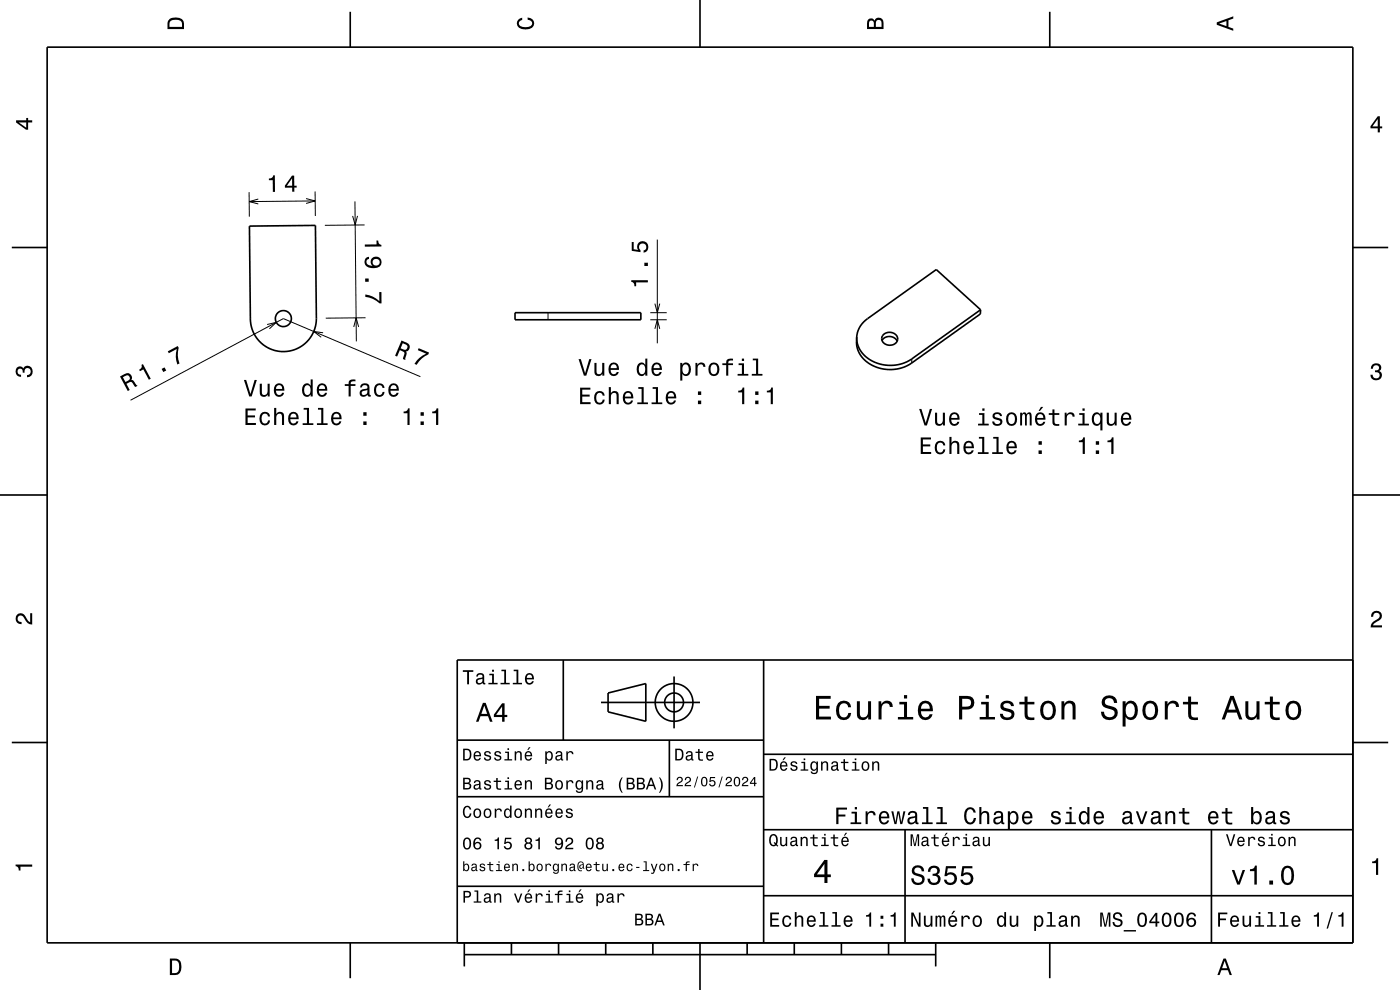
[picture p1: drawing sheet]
<svg xmlns="http://www.w3.org/2000/svg" width="297mm" height="210mm" viewBox="0 0 297 210" stroke-linecap="round" stroke-linejoin="round" font-family="sans-serif">
<g fill="none" stroke="#000" stroke-width=".21">
<path d="M52.8 40.8l.1 5.2M54.8 42.2l-1.9 .6 1.9 .5M64.9 42.1l2 .5-2 .6M66.8 40.6l.1 5.2M66.9 42.6l-14 .2M75.3 42.7l.3 29.7M75.8 45.8l-.5 1.9-.5-1.9M77.3 47.7l-8.4 .1M139.4 50.8v22M56.7 68.8l1.9-.4-1.4 1.4M68.5 70.6l-1.9-.3 1.5 1.2M76.1 69.4l-.6-2-.5 2"/>
<path d="M77.5 67.4l-8.4 .1M89.2 79.9l-29.1-12.3-32.4 17.3M116.3 66.3v1.5M138 67.8h3.4M138 66.3h3.4M138.9 69.8l.5-2 .6 2M138.9 64.4l.5 1.9 .6-1.9M193.4 76.1v.9"/>
</g>
<g fill="none" stroke="#000" stroke-width=".35">
<path d="M10 10h277v190h-277zM74.3 2.5v7.5M148.5 0v10M222.7 2.5v7.5M2.5 52.5h7.5M52.9 48l14-.2 .2 19.7a7 7 0 0 1-6.9 7.1 7 7 0 0 1-7.1-6.9zM287 52.5h7.5M109.3 66.3h26.7v1.5h-26.7zM187.1 72.2a1.86 1.86 0 0 1 3.2 .2M187.4 71a1.72 1.72 0 0 1 1.9-.4 1.72 1.72 0 0 1 1.1 1.6 1.75 1.75 0 0 1-1.9 1 1.75 1.75 0 0 1-1.4-1.6zM208 65.7v.9l-14.6 10.4a7.9 7.9 0 0 1-11.2-2.2l-.5-1.6 .1-1.7M208 65.7l-14.6 10.4a7.9 7.9 0 0 1-11.1-2.2l-.5-1.2v-1.2"/>
<path d="M208 65.7l-9.4-8.5-14.6 10.4a5.2 5.2 0 0 0-2.2 3.9M0 105h10M287 105h10M119.5 140v17M162 140v60M287 140h-190v60M2.5 157.5h7.5M97 157h65M127.5 149h21M129 147l8-2v8l-8-2zM142 157v12M143 143.5v11"/>
<path d="M287 157.5h7.5M97 169h65M162 176h125M162 160h125M192 176v24M257 176v24M97 188h65M162 190h125M74.3 200v7.5M98.5 202.5h100M98.5 200v5M108.5 200v2.5"/>
<path d="M118.5 200v2.5M128.5 200v2.5M138.5 200v2.5M148.5 200v10M158.5 200v2.5M168.5 200v2.5M178.5 200v2.5M188.5 200v2.5M198.5 200v5M222.7 200v7.5"/>
<circle cx="60.1" cy="67.6" r="1.7"/>
<circle cx="143" cy="149" r="2"/>
<circle cx="143" cy="149" r="4"/>
</g>
<g fill="#000">
<path d="M36 4a2.18 2.18 0 0 0-.5 2.2h3.5v-1.2a1.43 1.43 0 0 0-1.7-1.3zM36.3 4.4a2.15 2.15 0 0 1 2.2 .3l.1 1h-2.6v-1z" fill-rule="evenodd"/>
<path d="M109.9 4.2l.9-.4v.4a.7 .7 0 0 0-.7 .5 .7 .7 0 0 0 .3 .8 1.7 1.7 0 0 0 2.5-.5 .9 .9 0 0 0-1-.8v-.5a1.24 1.24 0 0 1 1.4 1.1 1.24 1.24 0 0 1-1 1.4 2.22 2.22 0 0 1-2.5-.7l-.2-.5z" fill-rule="evenodd"/>
<path d="M184.2 4.2l-.3 .7v1.3h3.5v-1.3a.98 .98 0 0 0-.7-1.1 .98 .98 0 0 0-1.2 .6 .84 .84 0 0 0-1.3-.2zM184.5 4.5a.54 .54 0 0 1 .6-.1 .54 .54 0 0 1 .3 .6v.7h-1zM185.9 4.4a.62 .62 0 0 1 .8-.1 .62 .62 0 0 1 .3 .6v.8h-1.2z" fill-rule="evenodd"/>
<path d="M258.1 4.7v.6l3.5 1.2v-.4l-1-.4v-1.4l1-.4v-.4zM258.6 5l1.6-.5v1z" fill-rule="evenodd"/>
<path d="M3.4 25.5v.5l2.1 1.5h.5v-1.5h.8v-.5h-.8v-.5h-.4v.5zM4 26h1.6v1.1z" fill-rule="evenodd"/>
<path d="M292.3 24.7l-1.6 2.1v.4h1.6v.9h.4v-.9h.5v-.4h-.5v-2.1zM292.3 25.2v1.6h-1.1z" fill-rule="evenodd"/>
<path d="M57 37.9v.3h.9v2.5h.4v-3.5h-.3a.77 .77 0 0 1-1 .7zM61.9 37.2l-1.5 2.2v.4h1.6v.9h.4v-.9h.5v-.4h-.5v-2.2zM62 37.8v1.6h-1.1z" fill-rule="evenodd"/>
<path d="M77.4 51.9v.4h3.5v-.4a.77 .77 0 0 1-.7-.9h-.3v.8zM77.6 54.8a1.33 1.33 0 0 0-.1 1.4 1.33 1.33 0 0 0 1.4 .7 1.64 1.64 0 0 0 2.1-1.3 1.15 1.15 0 0 0-1.6-1.1 1.15 1.15 0 0 0-.4 1.9 1.02 1.02 0 0 1-1.3-.8 .56 .56 0 0 1 .6-.7v-.4zM79.1 55.7a.74 .74 0 0 1 1.4 0 .74 .74 0 0 1-1.4 0zM77.5 59.1v.7h.7v-.7zM77.5 62.5v.5a5.3 5.3 0 0 1 3 1.4h.4v-2.5l-.4 .1v1.9a5.2 5.2 0 0 0-3-1.4z" fill-rule="evenodd"/>
<path d="M133.9 59.4v.4a.78 .78 0 0 1 .7 .9h.4v-.8h2.4v-.5zM136.7 55.7v.7h.7v-.7zM134 51.3v1.9l1.9 .3v-.4a.79 .79 0 0 1-.2-1.2 .79 .79 0 0 1 1.2 0 .79 .79 0 0 1-.1 1.1l-.3 .1v.5a1.21 1.21 0 0 0 1.1-1.5 1.21 1.21 0 0 0-1.7-.8 1.21 1.21 0 0 0-.5 1.7l-1-.1v-1.6z" fill-rule="evenodd"/>
<path d="M85.2 72.2l-1.4 3.3 .4 .1 .6-1.3a.85 .85 0 0 1 .9 1l-.2 .9 .5 .2 .3-1.5-.2-.3a.97 .97 0 0 0 .8-.9 .97 .97 0 0 0-.6-1zM85.4 72.8a1.08 1.08 0 0 1 1.1 .8 .6 .6 0 0 1-.4 .5 .6 .6 0 0 1-.6 0l-.5-.2z" fill-rule="evenodd"/>
<path d="M88.8 73.9l2.2 .9-.1 .4a5.3 5.3 0 0 0-2.5 2.2l-.5-.2a5.2 5.2 0 0 1 2.5-2.2l-1.8-.7z" fill-rule="evenodd"/>
<path d="M122.7 76.2l1.2 3.5h.5l1.1-3.5h-.5l-.9 3-.9-3zM126.1 77v1.8a.89 .89 0 0 0 .6 .9 .89 .89 0 0 0 1.1-.4v.4h.4v-2.7h-.4v1.5a.64 .64 0 0 1-.4 .8 .64 .64 0 0 1-.8-.3l-.1-2zM129.4 77.3a1.54 1.54 0 0 0 .8 2.5 1.06 1.06 0 0 0 1.1-.9h-.5l-.2 .4-.4 .1a.76 .76 0 0 1-.7-.9h1.8a1.16 1.16 0 0 0-.5-1.4 1.16 1.16 0 0 0-1.4 .2zM129.7 77.5a.66 .66 0 0 1 .8-.2 .66 .66 0 0 1 .4 .8h-1.4zM135.4 77.3a1.58 1.58 0 0 0 .7 2.5l.5-.1 .3-.4v.4h.4v-3.6h-.4v1.3a.89 .89 0 0 0-1.5-.1zM135.7 77.6a.62 .62 0 0 1 .7-.3 .62 .62 0 0 1 .4 .6 1.12 1.12 0 0 1-.6 1.5 1.19 1.19 0 0 1-.5-1.8zM138.5 77.3a1.54 1.54 0 0 0 .8 2.5 1.06 1.06 0 0 0 1.1-.9h-.5l-.2 .4-.4 .1a.76 .76 0 0 1-.7-.9h1.8a1.16 1.16 0 0 0-.5-1.4 1.16 1.16 0 0 0-1.4 .2zM138.8 77.5a.66 .66 0 0 1 .8-.2 .66 .66 0 0 1 .4 .8h-1.4zM144.3 77v3.7h.5v-1.4a.93 .93 0 0 0 1 .5 .93 .93 0 0 0 .7-.9 1.5 1.5 0 0 0-1-2l-.4 .1-.3 .4v-.4zM144.9 77.5a.63 .63 0 0 1 .7-.2 .63 .63 0 0 1 .5 .6 1.13 1.13 0 0 1-.6 1.5 1.18 1.18 0 0 1-.6-1.9zM147.5 77v2.7h.5v-1.6a.66 .66 0 0 1 .3-.7 .66 .66 0 0 1 .9 .2v.2h.5a.89 .89 0 0 0-.7-.9 .89 .89 0 0 0-1.1 .5v-.4zM150.6 77.3a1.53 1.53 0 0 0 .8 2.5 1.48 1.48 0 0 0 1.2-1.5 1.48 1.48 0 0 0-1.2-1.4l-.4 .1zM150.9 77.5a.67 .67 0 0 1 .7-.2 .67 .67 0 0 1 .5 .6 1.11 1.11 0 0 1-.7 1.5 1.17 1.17 0 0 1-.5-1.9zM153.2 77.1v.3h.9v2.3h.4v-2.3h1v-.3h-1v-.4l.3-.2h.7v-.4a1.04 1.04 0 0 0-1.4 .7v.3zM156.7 77.1v.3h.7v1.9h-.9v.4h2.2v-.4h-.9v-2.2zM157.4 76.1v.5h.4v-.5zM159.7 76.1v.3h.7v2.9h-.9v.4h2.2v-.4h-.9v-3.2z" fill-rule="evenodd"/>
<path d="M291.1 77.4a1.08 1.08 0 0 1 1.4-.2 1.08 1.08 0 0 1 .4 1.2l-.3 .3a1.06 1.06 0 0 1 .5 1.3 1.06 1.06 0 0 1-1.2 .7 1.1 1.1 0 0 1-1.2-1.2h.5a.71 .71 0 0 0 1 .8 .71 .71 0 0 0 .1-1.3h-.6v-.4a.61 .61 0 0 0 .8-.3 .61 .61 0 0 0-.2-.8 .61 .61 0 0 0-.9 .2l-.1 .5h-.5z" fill-rule="evenodd"/>
<path d="M3.6 78a.86 .86 0 0 1 1.4 .2 1.06 1.06 0 0 1 1.2-.6 1.06 1.06 0 0 1 .7 1.2 1.1 1.1 0 0 1-1.2 1.2v-.4a.71 .71 0 0 0 .8-1 .71 .71 0 0 0-1.3-.1v.6h-.4a.61 .61 0 0 0-.3-.8 .61 .61 0 0 0-.8 .2 .61 .61 0 0 0 .2 .8l.6 .2v.4a1.15 1.15 0 0 1-1.2-.6 1.15 1.15 0 0 1 .3-1.3z" fill-rule="evenodd"/>
<path d="M25.5 79.9l1.6 3 .4-.2-.7-1.3a.85 .85 0 0 1 1.4-.1l.5 .8 .5-.3-1-1.1-.3-.1a.97 .97 0 0 0-.2-1.2 .97 .97 0 0 0-1.2-.1zM26.1 80a1.08 1.08 0 0 1 1.2-.3 .6 .6 0 0 1 .3 .6 .6 .6 0 0 1-.5 .5l-.5 .2z" fill-rule="evenodd"/>
<path d="M30 77.4a.77 .77 0 0 1-.5 1l.2 .3 .7-.3 1.2 2.2 .4-.3-1.7-3.1zM34.3 78.3l.3 .6 .7-.3-.4-.7zM35.6 74.5l.2 .4 1.7-.9a5.2 5.2 0 0 0 .1 3.3l.5-.2a5.3 5.3 0 0 1-.2-3.3l-.2-.4z" fill-rule="evenodd"/>
<path d="M52.1 86.6v3.5h2.2v-.4h-1.8v-1.2h1.6v-.4h-1.6v-1h1.8v-.5zM55.4 87.7a1.53 1.53 0 0 0 .8 2.5 1.06 1.06 0 0 0 1.1-1h-.4a.67 .67 0 0 1-.7 .7 .67 .67 0 0 1-.7-.6 1.11 1.11 0 0 1 .7-1.6 .59 .59 0 0 1 .6 .6h.5a1.09 1.09 0 0 0-.8-.9 1.09 1.09 0 0 0-1.1 .3zM58.2 86.5v3.6h.4v-1.5a.63 .63 0 0 1 .5-.9 .63 .63 0 0 1 .7 .8v1.6h.5v-1.7a.88 .88 0 0 0-.6-1 .88 .88 0 0 0-1.1 .4v-1.3zM61.4 87.7a1.54 1.54 0 0 0 .8 2.5 1.07 1.07 0 0 0 1.1-.8h-.4l-.2 .3-.4 .1a.76 .76 0 0 1-.7-.9h1.8a1.16 1.16 0 0 0-.5-1.3 1.16 1.16 0 0 0-1.5 .1zM61.8 87.9a.66 .66 0 0 1 .8-.1 .66 .66 0 0 1 .3 .8h-1.3zM64.4 86.5v.4h.7v2.9h-.9v.3h2.3v-.3h-.9v-3.3zM67.5 86.5v.4h.6v2.9h-.9v.3h2.3v-.3h-.9v-3.3zM70.5 87.7a1.55 1.55 0 0 0 .8 2.5 1.07 1.07 0 0 0 1.1-.8h-.4l-.2 .3-.4 .1a.76 .76 0 0 1-.7-.9h1.8a1.17 1.17 0 0 0-.5-1.3 1.17 1.17 0 0 0-1.5 .1zM70.9 87.9a.66 .66 0 0 1 .8-.1 .66 .66 0 0 1 .3 .8h-1.3zM77.1 89.4v.7h.7v-.7zM77.1 87.4v.8h.7v-.8z" fill-rule="evenodd"/>
<path d="M51.7 80.6l1.2 3.5h.5l1.1-3.5h-.5l-.9 3-.9-3zM55.1 81.4v1.8a.89 .89 0 0 0 .6 1 .89 .89 0 0 0 1.1-.5v.4h.4v-2.7h-.4v1.6a.65 .65 0 0 1-.4 .7 .65 .65 0 0 1-.8-.3v-2zM58.4 81.7a1.54 1.54 0 0 0 .8 2.5 1.06 1.06 0 0 0 1.1-.9h-.5l-.2 .4-.4 .1a.76 .76 0 0 1-.7-.9h1.8a1.16 1.16 0 0 0-.5-1.4 1.16 1.16 0 0 0-1.4 .2zM58.7 81.9a.66 .66 0 0 1 .8-.1 .66 .66 0 0 1 .4 .7h-1.4zM64.4 81.7a1.57 1.57 0 0 0 .7 2.5l.5-.1 .3-.4v.4h.4v-3.6h-.4v1.3a.89 .89 0 0 0-1.5-.1zM64.7 82a.62 .62 0 0 1 .7-.3 .62 .62 0 0 1 .4 .6 1.12 1.12 0 0 1-.6 1.5 1.19 1.19 0 0 1-.5-1.8zM67.5 81.7a1.54 1.54 0 0 0 .8 2.5 1.05 1.05 0 0 0 1.1-.9h-.5l-.2 .4-.3 .1a.76 .76 0 0 1-.7-.9h1.7a1.16 1.16 0 0 0-.5-1.4 1.16 1.16 0 0 0-1.4 .2zM67.8 81.9a.66 .66 0 0 1 .8-.1 .66 .66 0 0 1 .4 .7h-1.3zM73.1 81.5v.4h.9v2.2h.4v-2.2h1v-.4h-1v-.4l.3-.2h.7v-.4a1.04 1.04 0 0 0-1.4 .7v.3zM76.7 81.5l-.3 .7h.4a.55 .55 0 0 1 .7-.5 .55 .55 0 0 1 .3 .7l-.2 .1a1 1 0 0 0-1 .2 1 1 0 0 0-.3 1 .94 .94 0 0 0 1.7 0l.1 .4h.6v-.3l-.3-.1v-1.6a1.02 1.02 0 0 0-.7-.8 1.02 1.02 0 0 0-1 .2zM76.8 83.1l1.1-.4a.77 .77 0 0 1-.2 .9 .77 .77 0 0 1-.9 .1l-.1-.3zM79.6 81.7a1.53 1.53 0 0 0 .9 2.5 1.05 1.05 0 0 0 1.1-1.1h-.4a.67 .67 0 0 1-.7 .7 .67 .67 0 0 1-.7-.6 1.12 1.12 0 0 1 .7-1.5 .59 .59 0 0 1 .6 .6h.5a1.09 1.09 0 0 0-.8-1 1.09 1.09 0 0 0-1.2 .4zM82.7 81.7a1.54 1.54 0 0 0 .8 2.5 1.05 1.05 0 0 0 1.1-.9h-.5l-.2 .4-.4 .1a.76 .76 0 0 1-.7-.9h1.8a1.16 1.16 0 0 0-.5-1.4 1.16 1.16 0 0 0-1.4 .2zM83 81.9a.66 .66 0 0 1 .8-.1 .66 .66 0 0 1 .4 .7h-1.4z" fill-rule="evenodd"/>
<path d="M85.6 87.3v.4h.8v2.4h.5v-3.5h-.3a.78 .78 0 0 1-1 .7zM89.2 89.4v.7h.7v-.7zM89.2 87.4v.8h.7v-.8zM91.7 87.3v.4h.8v2.4h.5v-3.5h-.4a.77 .77 0 0 1-.9 .7z" fill-rule="evenodd"/>
<path d="M123.1 82.2v3.5h2.2v-.4h-1.8v-1.2h1.6v-.4h-1.6v-1h1.7v-.5zM126.3 83.3a1.53 1.53 0 0 0 .9 2.5 1.06 1.06 0 0 0 1.1-1h-.4a.67 .67 0 0 1-.7 .6 .67 .67 0 0 1-.7-.6 1.12 1.12 0 0 1 .7-1.5 .59 .59 0 0 1 .6 .6h.5a1.09 1.09 0 0 0-.8-.9 1.09 1.09 0 0 0-1.2 .3zM129.2 82.1v3.6h.4v-1.5a.63 .63 0 0 1 .4-.8 .63 .63 0 0 1 .8 .3v2h.5v-1.7a.88 .88 0 0 0-.6-1 .88 .88 0 0 0-1.1 .4v-1.3zM132.4 83.3a1.55 1.55 0 0 0 .8 2.5 1.07 1.07 0 0 0 1.1-.8h-.4l-.3 .3-.3 .1a.76 .76 0 0 1-.7-.9h1.8a1.17 1.17 0 0 0-.5-1.4 1.17 1.17 0 0 0-1.5 .2zM132.8 83.5a.66 .66 0 0 1 .8-.1 .66 .66 0 0 1 .3 .7h-1.3zM135.4 82.1v.4h.7v2.9h-.9v.3h2.3v-.3h-1v-3.3zM138.4 82.1v.4h.7v2.9h-.9v.3h2.3v-.3h-.9v-3.3zM141.5 83.3a1.54 1.54 0 0 0 .8 2.5 1.07 1.07 0 0 0 1.1-.8h-.4l-.2 .3-.4 .1a.76 .76 0 0 1-.7-.9h1.8a1.17 1.17 0 0 0-.5-1.4 1.17 1.17 0 0 0-1.5 .2zM141.9 83.5a.66 .66 0 0 1 .8-.1 .66 .66 0 0 1 .3 .7h-1.3zM148.1 85v.7h.7v-.7zM148.1 83v.8h.7v-.8z" fill-rule="evenodd"/>
<path d="M156.6 82.9v.3h.8v2.5h.5v-3.5h-.4a.78 .78 0 0 1-.9 .7zM160.2 85v.7h.7v-.7zM160.2 83v.8h.7v-.8zM162.7 82.9v.3h.8v2.5h.5v-3.5h-.4a.77 .77 0 0 1-.9 .7z" fill-rule="evenodd"/>
<path d="M195.3 92.8v3.5h2.2v-.4h-1.7v-1.2h1.6v-.4h-1.6v-1.1h1.7v-.4zM198.6 93.9a1.53 1.53 0 0 0 .8 2.5 1.06 1.06 0 0 0 1.1-1.1h-.4a.67 .67 0 0 1-.6 .7 .67 .67 0 0 1-.7-.6 1.12 1.12 0 0 1 .7-1.5 .6 .6 0 0 1 .6 .6h.4a1.09 1.09 0 0 0-.7-1 1.09 1.09 0 0 0-1.2 .4zM201.4 92.7v3.6h.5v-1.6a.64 .64 0 0 1 .3-.7 .64 .64 0 0 1 .8 .3l.1 2h.4v-1.8a.88 .88 0 0 0-.6-1 .88 .88 0 0 0-1 .5v-1.3zM204.7 93.9a1.54 1.54 0 0 0 .8 2.5 1.06 1.06 0 0 0 1.1-.9h-.5l-.2 .4-.4 .1a.76 .76 0 0 1-.7-.9h1.8a1.16 1.16 0 0 0-.5-1.4 1.16 1.16 0 0 0-1.4 .2zM205 94.1a.66 .66 0 0 1 .8-.1 .66 .66 0 0 1 .3 .7h-1.3zM207.7 92.7v.3h.7v2.9h-.9v.4h2.2v-.4h-.9v-3.2zM210.7 92.7v.3h.7v2.9h-.9v.4h2.3v-.4h-1v-3.2zM213.8 93.9a1.54 1.54 0 0 0 .8 2.5 1.05 1.05 0 0 0 1.1-.9h-.5l-.2 .4-.4 .1a.75 .75 0 0 1-.7-.9h1.8a1.16 1.16 0 0 0-.5-1.4 1.16 1.16 0 0 0-1.4 .2zM214.1 94.1a.66 .66 0 0 1 .8-.1 .66 .66 0 0 1 .4 .7h-1.4zM220.3 95.5v.8h.7v-.8zM220.3 93.6v.7h.7v-.7z" fill-rule="evenodd"/>
<path d="M195 86.7l1.1 3.6h.5l1.1-3.6h-.4l-.9 3-.9-3zM198.4 87.5v1.8a.89 .89 0 0 0 .6 1 .89 .89 0 0 0 1-.5v.5h.5v-2.8h-.5v1.6a.64 .64 0 0 1-.4 .8 .64 .64 0 0 1-.8-.3v-2.1zM201.6 87.8a1.54 1.54 0 0 0 .8 2.5 1.06 1.06 0 0 0 1.1-.8h-.4l-.2 .3-.4 .1a.75 .75 0 0 1-.7-.9h1.8a1.17 1.17 0 0 0-.5-1.3 1.17 1.17 0 0 0-1.5 .1zM202 88a.66 .66 0 0 1 .8-.1 .66 .66 0 0 1 .3 .8h-1.3zM207.7 87.6v.4h.7v1.9h-.9v.4h2.3v-.4h-1v-2.3zM208.4 86.6v.5h.5v-.5zM210.8 87.7a.75 .75 0 0 0-.2 .8 .75 .75 0 0 0 .7 .5l.9 .4a.63 .63 0 0 1-.6 .6 .63 .63 0 0 1-.7-.6h-.4a1.07 1.07 0 0 0 1.2 .9 1.07 1.07 0 0 0 .9-1.2l-.4-.3-1.1-.3a.54 .54 0 0 1 .4-.7 .54 .54 0 0 1 .6 .5h.5a1.03 1.03 0 0 0-.7-.9 1.03 1.03 0 0 0-1.1 .3zM213.7 87.8a1.53 1.53 0 0 0 .9 2.5 1.48 1.48 0 0 0 1.2-1.4 1.48 1.48 0 0 0-1.2-1.5l-.5 .1zM214.1 88.1a.67 .67 0 0 1 .7-.2 .67 .67 0 0 1 .5 .5 1.11 1.11 0 0 1-.7 1.6 1.17 1.17 0 0 1-.5-1.9zM216.4 87.5v2.8h.4v-1.9l.2-.5h.3l.1 .2v2.2h.4l.1-2.1 .3-.4 .2 .2 .1 .3v2h.4v-1.9a.69 .69 0 0 0-.6-1l-.5 .4-.2-.2-.3-.2-.5 .4v-.3zM220.8 86.3l-.5 .9h.3l.7-.9zM219.9 87.8a1.54 1.54 0 0 0 .8 2.5 1.06 1.06 0 0 0 1-.8h-.4l-.2 .3-.4 .1a.76 .76 0 0 1-.7-.9h1.8a1.17 1.17 0 0 0-.5-1.3 1.17 1.17 0 0 0-1.4 .1zM220.2 88a.66 .66 0 0 1 .8-.1 .66 .66 0 0 1 .3 .8h-1.3zM223.3 86.8v.8h-.8v.4h.8v1.8a1.05 1.05 0 0 0 1.4 .5v-.4l-.9-.1-.1-.5v-1.3h1v-.4h-1v-.8zM225.9 87.5v2.8h.4v-1.6a.67 .67 0 0 1 .4-.8 .67 .67 0 0 1 .8 .3v.2h.5a.89 .89 0 0 0-.7-.9 .89 .89 0 0 0-1 .5v-.5zM229 87.6v.4h.6v1.9h-.9v.4h2.3v-.4h-.9v-2.3zM229.6 86.6v.5h.5v-.5zM231.9 87.8a1.57 1.57 0 0 0 .8 2.5l.4-.1 .3-.4v1.5h.5v-3.8h-.5v.5l-.1-.3a.87 .87 0 0 0-1.4 .1zM232.2 88.1a.62 .62 0 0 1 .7-.2 .62 .62 0 0 1 .5 .5 1.11 1.11 0 0 1-.7 1.5 1.19 1.19 0 0 1-.5-1.8zM234.8 87.5v1.8a.89 .89 0 0 0 .6 1 .89 .89 0 0 0 1.1-.5v.5h.4v-2.8h-.5v1.6a.64 .64 0 0 1-.3 .8 .64 .64 0 0 1-.8-.3l-.1-2.1zM238.1 87.8a1.54 1.54 0 0 0 .8 2.5 1.06 1.06 0 0 0 1.1-.8h-.5l-.2 .3-.4 .1a.75 .75 0 0 1-.7-.9h1.8a1.16 1.16 0 0 0-.5-1.3 1.16 1.16 0 0 0-1.4 .1zM238.4 88a.66 .66 0 0 1 .8-.1 .66 .66 0 0 1 .3 .8h-1.3z" fill-rule="evenodd"/>
<path d="M228.9 93.4v.4h.8v2.5h.4v-3.5h-.3a.77 .77 0 0 1-.9 .6zM232.5 95.5v.8h.7v-.8zM232.5 93.6v.7h.7v-.7zM234.9 93.4v.4h.9v2.5h.4v-3.5h-.3a.77 .77 0 0 1-1 .6z" fill-rule="evenodd"/>
<path d="M3.6 130.4a1.22 1.22 0 0 1 2 .7l.4 .6 .4 .3v-1.9h.4v2.4a1.8 1.8 0 0 1-1.7-1.4 .71 .71 0 0 0-.9-.5 .71 .71 0 0 0-.5 .8 .71 .71 0 0 0 .9 .5v.5a1.18 1.18 0 0 1-1.2-.7 1.18 1.18 0 0 1 .2-1.3z" fill-rule="evenodd"/>
<path d="M291.2 129.9a1.18 1.18 0 0 1 1.9 .3 1.18 1.18 0 0 1-1 1.7l-.5 .3-.3 .5h1.9v.4h-2.4a1.8 1.8 0 0 1 1.4-1.8 .71 .71 0 0 0 .5-.8 .71 .71 0 0 0-.9-.5 .71 .71 0 0 0-.5 .8h-.4z" fill-rule="evenodd"/>
<path d="M98.2 158.8v2.5h.9a1.37 1.37 0 0 0 .7-2.2 1.56 1.56 0 0 0-1.6-.3zM98.6 159.1a.98 .98 0 0 1 1.1 .7 .98 .98 0 0 1-.6 1.2h-.5zM100.7 159.6a1.04 1.04 0 0 0-.2 1.2 1.04 1.04 0 0 0 1 .5l.5-.5h-.3l-.4 .3a.54 .54 0 0 1-.5-.7h1.3a.83 .83 0 0 0-.4-.9 .83 .83 0 0 0-1 .1zM100.9 159.7l.2-.1a.47 .47 0 0 1 .5 .1 .47 .47 0 0 1 .1 .5h-.9zM102.9 159.5l-.2 .1a.69 .69 0 0 0 .9 .9l.2 .1a.43 .43 0 0 1-.4 .5 .43 .43 0 0 1-.4-.4h-.3a.74 .74 0 0 0 .9 .7 .74 .74 0 0 0 .5-1l-1-.4a.38 .38 0 0 1 .3-.5 .38 .38 0 0 1 .4 .4h.3a.78 .78 0 0 0-1.2-.4zM105.1 159.5l-.2 .1a.69 .69 0 0 0 .9 .9l.2 .1a.43 .43 0 0 1-.4 .5 .43 .43 0 0 1-.5-.4h-.3a.74 .74 0 0 0 .9 .7 .74 .74 0 0 0 .5-1l-.9-.4a.38 .38 0 0 1 .3-.5 .38 .38 0 0 1 .4 .4h.3a.77 .77 0 0 0-1.2-.4zM107.2 159.4v.3h.5v1.3h-.7v.3h1.6v-.3h-.6v-1.6zM107.7 158.7v.4h.3v-.4zM109.2 159.4v1.9h.3v-1.1a.45 .45 0 0 1 .4-.6 .45 .45 0 0 1 .5 .5v1.2h.3v-1.3a.63 .63 0 0 0-.5-.7 .63 .63 0 0 0-.7 .4v-.3zM112.2 158.5l-.4 .6h.3l.5-.6zM111.5 159.6a1.04 1.04 0 0 0-.2 1.2 1.04 1.04 0 0 0 1.1 .5l.5-.5h-.3l-.5 .3a.54 .54 0 0 1-.5-.7h1.3a.83 .83 0 0 0-.4-.9 .83 .83 0 0 0-1 .1zM111.8 159.7l.1-.1a.48 .48 0 0 1 .5 .1 .48 .48 0 0 1 .2 .5h-1zM115.7 159.4v2.7h.3v-1.1a.66 .66 0 0 0 .7 .4 .66 .66 0 0 0 .5-.6 .91 .91 0 0 0 0-1.1 .91 .91 0 0 0-1-.3l-.2 .3v-.3zM116.1 159.8a.45 .45 0 0 1 .5-.2 .45 .45 0 0 1 .3 .4 .65 .65 0 0 1 .1 .8 .65 .65 0 0 1-.7 .2 .98 .98 0 0 1-.2-1.2zM118.1 159.5l-.2 .4h.3a.39 .39 0 0 1 .4-.3 .39 .39 0 0 1 .3 .5h-.1a.65 .65 0 0 0-1 .4 .65 .65 0 0 0 .6 .9l.6-.3 .1 .2h.4v-.2l-.2-.1v-1.1a.72 .72 0 0 0-.5-.6 .72 .72 0 0 0-.7 .2zM118.2 160.6l.8-.3a.55 .55 0 0 1-.2 .7 .55 .55 0 0 1-.6 0zM120.1 159.4v1.9h.4v-1.1a.47 .47 0 0 1 .2-.6 .47 .47 0 0 1 .6 .2v.2h.4a.64 .64 0 0 0-.5-.7 .64 .64 0 0 0-.8 .4v-.3z" fill-rule="evenodd"/>
<path d="M98.2 142.2v.3h.9v2.7h.4v-2.7h.9v-.3zM101.3 143l-.3 .5h.4a.47 .47 0 0 1 .5-.4 .47 .47 0 0 1 .4 .6l-.2 .1a.84 .84 0 0 0-1 .2 .84 .84 0 0 0 0 1.1 .9 .9 0 0 0 1.3-.2l.1 .2 .5 .1v-.3l-.3-.1v-1.3a.87 .87 0 0 0-1.4-.5zM101.4 144.3l.9-.3a.66 .66 0 0 1-.1 .7 .66 .66 0 0 1-.8 .1zM103.8 142.9v.3h.6v1.6h-.8v.4h2v-.4h-.8v-1.9zM104.4 142.1v.4h.4v-.4zM106.4 142.1v.3h.6v2.4h-.8v.4h1.9v-.4h-.7v-2.7zM109 142.1v.3h.6v2.4h-.8v.4h1.9v-.4h-.7v-2.7zM111.6 143.1a1.32 1.32 0 0 0 .7 2.1 .9 .9 0 0 0 .9-.7h-.3l-.2 .3-.4 .1a.65 .65 0 0 1-.6-.8h1.6a1 1 0 0 0-.4-1.2 1 1 0 0 0-1.3 .2zM111.9 143.3a.57 .57 0 0 1 .7-.1 .57 .57 0 0 1 .3 .6h-1.2z" fill-rule="evenodd"/>
<path d="M102.4 149.1l-1.4 4h.5l.4-1.2h1.6l.4 1.2h.6l-1.5-4zM102.7 149.7l.7 1.7h-1.3zM106.5 149.2l-1.7 2.4v.5h1.7v1h.5v-1h.6v-.5h-.6v-2.4zM106.5 149.9v1.7h-1.3z" fill-rule="evenodd"/>
<path d="M143.2 158.8v2.5h.9a1.37 1.37 0 0 0 .7-2.2 1.56 1.56 0 0 0-1.6-.3zM143.6 159.1a.98 .98 0 0 1 1.1 .7 .98 .98 0 0 1-.6 1.2h-.5zM145.7 159.5l-.2 .4h.3a.39 .39 0 0 1 .5-.3 .39 .39 0 0 1 .3 .5h-.2a.65 .65 0 0 0-.9 .4 .65 .65 0 0 0 .5 .9l.7-.3v.2h.4v-.2l-.1-.1-.1-1.1a.73 .73 0 0 0-.4-.6 .73 .73 0 0 0-.8 .2zM145.8 160.6l.8-.3a.55 .55 0 0 1-.1 .7 .55 .55 0 0 1-.7 0zM148.1 158.9v.5h-.5v.3h.5v1.3a.75 .75 0 0 0 1 .4v-.3a.48 .48 0 0 1-.7-.3v-1.1h.7v-.3h-.7v-.5zM150 159.6a1.04 1.04 0 0 0-.2 1.2 1.04 1.04 0 0 0 1.1 .5l.5-.5h-.4l-.4 .3a.54 .54 0 0 1-.5-.7h1.3a.83 .83 0 0 0-.4-.9 .83 .83 0 0 0-1 .1zM150.3 159.7l.1-.1a.48 .48 0 0 1 .5 .1 .48 .48 0 0 1 .2 .5h-1z" fill-rule="evenodd"/>
<path d="M173.1 147.6v5h3.2v-.6h-2.5v-1.7h2.2v-.6h-2.2v-1.5h2.4v-.6zM177.8 149.2a2.59 2.59 0 0 0 .5 3.4 1.58 1.58 0 0 0 2.3-1.4h-.6a.95 .95 0 0 1-.9 1 .95 .95 0 0 1-1-.9 1.59 1.59 0 0 1 .9-2.1 .85 .85 0 0 1 .9 .8h.7a1.56 1.56 0 0 0-1.1-1.3 1.56 1.56 0 0 0-1.7 .5zM181.8 148.8v2.5a1.27 1.27 0 0 0 .9 1.4 1.27 1.27 0 0 0 1.5-.7v.6h.6v-3.8h-.6v2.2a.92 .92 0 0 1-.6 1.1 .92 .92 0 0 1-1.2-.4v-2.9zM186.4 148.8v3.8h.6v-2.2a.95 .95 0 0 1 .5-1.1 .95 .95 0 0 1 1.2 .3l.1 .4h.6a1.28 1.28 0 0 0-1-1.4 1.28 1.28 0 0 0-1.4 .8v-.6zM190.8 148.9v.5h1v2.7h-1.3v.5h3.2v-.5h-1.3v-3.2zM191.8 147.4v.8h.6v-.8zM195.1 149.2a2.62 2.62 0 0 0 .5 3.4 1.57 1.57 0 0 0 2.2-1.1h-.6l-.3 .5-.5 .2a1.08 1.08 0 0 1-1-1.3h2.5a1.66 1.66 0 0 0-.7-2 1.66 1.66 0 0 0-2.1 .3zM195.6 149.5a.94 .94 0 0 1 1.2-.2 .94 .94 0 0 1 .5 1h-1.9zM203.5 147.6v5h.6v-2.1h.8a1.47 1.47 0 0 0 1.8-1.2 1.47 1.47 0 0 0-1.5-1.7zM204.1 148.2a1.6 1.6 0 0 1 1.8 .5 .86 .86 0 0 1 0 .9 .86 .86 0 0 1-.9 .3h-.9zM208.1 148.9v.5h1v2.7h-1.3v.5h3.3v-.5h-1.3v-3.2zM209.1 147.4v.8h.7v-.8zM212.6 148.9a1.08 1.08 0 0 0-.3 1.2 1.08 1.08 0 0 0 1 .7l1.1 .4a.57 .57 0 0 1 .2 .6 .57 .57 0 0 1-.5 .4 .96 .96 0 0 1-1.4-.8h-.6a1.6 1.6 0 0 0 1.3 1.4 1.6 1.6 0 0 0 1.7-.8 1.13 1.13 0 0 0-1-1.6l-1.1-.3-.2-.4a.87 .87 0 0 1 .9-.5 .87 .87 0 0 1 .8 .6h.6a1.41 1.41 0 0 0-2.1-1.1zM217.4 147.8v1.1h-1.1v.5h1.1v2.6l.2 .4 .4 .3h1.4v-.5a.97 .97 0 0 1-1.4-.5v-2.3h1.4v-.5h-1.4v-1.1zM221.1 149.2a2.56 2.56 0 0 0 .5 3.4 1.72 1.72 0 0 0 1.8-.2 1.72 1.72 0 0 0 .6-1.7 1.7 1.7 0 0 0-.9-1.9 1.7 1.7 0 0 0-2 .4zM221.6 149.6a.96 .96 0 0 1 1-.4 .96 .96 0 0 1 .7 .8 1.59 1.59 0 0 1-1 2.2 1.19 1.19 0 0 1-1-1.5zM225.2 148.8v3.8h.6v-2.2a.97 .97 0 0 1 .5-1.1 .97 .97 0 0 1 1.1 .2l.1 .7v2.4h.7v-2.5a1.27 1.27 0 0 0-.9-1.4 1.27 1.27 0 0 0-1.5 .6v-.5zM234.1 147.9a1.38 1.38 0 0 0-.3 1.5 1.38 1.38 0 0 0 1.3 .9 1.25 1.25 0 0 1 1.4 .9 1.15 1.15 0 0 1-1.3 .9 1.15 1.15 0 0 1-1-1.1h-.7a1.8 1.8 0 0 0 1.7 1.8 1.8 1.8 0 0 0 1.9-1.6 1.46 1.46 0 0 0-1.5-1.4l-.6-.2a.83 .83 0 0 1-.5-1.1 .83 .83 0 0 1 1.2-.3l.5 .5 .1 .4h.7a1.67 1.67 0 0 0-1-1.6 1.67 1.67 0 0 0-1.9 .4zM238.2 148.8v5.3h.6v-2.1a1.32 1.32 0 0 0 1.4 .7 1.32 1.32 0 0 0 1.1-1.1 2.43 2.43 0 0 0-.8-2.8 1.21 1.21 0 0 0-1.7 .5v-.5zM239.1 149.6a.9 .9 0 0 1 .9-.4 .9 .9 0 0 1 .7 .8 1.61 1.61 0 0 1-.9 2.2 1.18 1.18 0 0 1-1-1.5zM242.8 149.2a2.56 2.56 0 0 0 .5 3.4 1.72 1.72 0 0 0 1.8-.2 1.72 1.72 0 0 0 .6-1.7 1.7 1.7 0 0 0-.9-1.9 1.7 1.7 0 0 0-2 .4zM243.3 149.6a.96 .96 0 0 1 1-.4 .96 .96 0 0 1 .7 .8 1.59 1.59 0 0 1-1 2.2 1.19 1.19 0 0 1-1-1.5zM247.1 148.8v3.8h.6v-2.2a.95 .95 0 0 1 .5-1.1 .95 .95 0 0 1 1.2 .3l.1 .4h.6a1.28 1.28 0 0 0-1-1.4 1.28 1.28 0 0 0-1.4 .8v-.6zM252 147.8v1.1h-1v.5h1l.1 2.6 .2 .4 .4 .3h1.4v-.5a.97 .97 0 0 1-1.4-.5v-2.3h1.4v-.5h-1.4v-1.1zM261 147.6l-1.8 5h.6l.6-1.4h2l.5 1.4h.7l-1.9-5zM261.4 148.3l.7 2.2h-1.5zM264.2 148.8v2.5a1.27 1.27 0 0 0 .9 1.4 1.27 1.27 0 0 0 1.5-.7v.6h.6v-3.8h-.6v2.2a.92 .92 0 0 1-.6 1.1 .92 .92 0 0 1-1.1-.4l-.1-2.9zM269.4 147.8v1.1h-1.1v.5h1.1v2.6l.2 .4 .4 .3 .7 .1 .8-.1v-.5a.97 .97 0 0 1-1.4-.5l-.1-2.3h1.5v-.5h-1.5v-1.1zM273.1 149.2a2.56 2.56 0 0 0 .6 3.4 1.72 1.72 0 0 0 1.8-.2 1.72 1.72 0 0 0 .6-1.7 1.7 1.7 0 0 0-.9-1.9 1.7 1.7 0 0 0-2.1 .4zM273.6 149.6a.96 .96 0 0 1 1-.4 .96 .96 0 0 1 .7 .8 1.59 1.59 0 0 1-.9 2.2 1.19 1.19 0 0 1-1.1-1.5z" fill-rule="evenodd"/>
<path d="M98.4 178a1.44 1.44 0 0 0 .7 2.2 1.45 1.45 0 0 0 .6-2.2 .79 .79 0 0 0-1.3 0zM98.8 178h.5a1.69 1.69 0 0 1 0 1.9h-.5a1.71 1.71 0 0 1 0-1.9zM100.8 177.8a1.72 1.72 0 0 0 .1 2.3 .83 .83 0 0 0 1.1-.2 .83 .83 0 0 0-.1-1.1 .83 .83 0 0 0-1.2 0 .74 .74 0 0 1 .6-.9l.3 .1 .2 .3h.3a.8 .8 0 0 0-.5-.6 .8 .8 0 0 0-.8 .1zM100.7 179.4a.55 .55 0 0 1 1.1 0 .55 .55 0 0 1-1.1 0zM104.9 178.1v.3h.6v1.8h.4v-2.6h-.3a.55 .55 0 0 1-.7 .5zM107.1 177.7l-.2 1.3h.3a.57 .57 0 0 1 .9-.1 .57 .57 0 0 1 0 .9 .57 .57 0 0 1-.9-.3h-.3a.86 .86 0 0 0 1 .7 .86 .86 0 0 0 .6-1.1 .86 .86 0 0 0-1.2-.4l.1-.7h1.1v-.3zM111.5 177.8l-.1 .2a.57 .57 0 0 0 .3 .8 .79 .79 0 0 0-.4 1.1 .79 .79 0 0 0 1.2 .3 .74 .74 0 0 0 .5-.7 .74 .74 0 0 0-.5-.7 .68 .68 0 0 0 .3-1 .68 .68 0 0 0-1-.1zM111.6 179.5a.51 .51 0 0 1 1 0 .51 .51 0 0 1-1 0zM111.7 178.3a.42 .42 0 0 1 .8 0 .42 .42 0 0 1-.8 0zM113.6 178.1v.3h.6v1.8h.3v-2.6h-.2a.55 .55 0 0 1-.7 .5zM117.9 177.9a.82 .82 0 0 0 0 1.2 .82 .82 0 0 0 1.2-.1 .73 .73 0 0 1-.6 .9l-.3-.1-.1-.3h-.4a.88 .88 0 0 0 1.1 .7 .88 .88 0 0 0 .7-1.1 1.01 1.01 0 0 0-.3-1.2 1.01 1.01 0 0 0-1.3 0zM118.1 178.5a.53 .53 0 0 1 1 0 .53 .53 0 0 1-1 0zM120.2 177.9l-.3 .6h.4a.5 .5 0 0 1 .3-.6 .5 .5 0 0 1 .7 .4 .5 .5 0 0 1-.4 .6l-.2 .1a1.17 1.17 0 0 0-.8 1.2h1.7v-.4h-1.3l.6-.5a.83 .83 0 0 0 .6-1.2 .83 .83 0 0 0-1.3-.2zM124.5 178a1.44 1.44 0 0 0 .6 2.2 1.45 1.45 0 0 0 .6-2.2 .79 .79 0 0 0-1.2 0zM124.9 178h.4a1.69 1.69 0 0 1 0 1.9h-.4a1.69 1.69 0 0 1 0-1.9zM126.7 177.8l-.1 .2a.57 .57 0 0 0 .2 .8 .78 .78 0 0 0-.1 1.2 .78 .78 0 0 0 1.2 0 .78 .78 0 0 0-.2-1.2 .68 .68 0 0 0 .2-1 .68 .68 0 0 0-.9-.1zM126.8 179.5a.51 .51 0 0 1 1 0 .51 .51 0 0 1-1 0zM126.8 178.3a.45 .45 0 0 1 .9 0 .45 .45 0 0 1-.9 0z" fill-rule="evenodd"/>
<path d="M98.3 165v2.5h.9a.7 .7 0 0 0 .8-.6 .7 .7 0 0 0-.5-.8 .61 .61 0 0 0 .3-.7 .61 .61 0 0 0-.7-.4zM98.6 165.3h.5a.38 .38 0 0 1 .4 .4 .38 .38 0 0 1-.4 .3h-.5zM98.6 166.3h.5a.44 .44 0 0 1 .5 .4 .44 .44 0 0 1-.4 .5h-.6zM100.7 165.6l-.2 .5h.3a.39 .39 0 0 1 .5-.4 .39 .39 0 0 1 .3 .6h-.2a.65 .65 0 0 0-.9 .4 .65 .65 0 0 0 .5 .8l.7-.3v.2l.4 .1v-.3h-.1l-.1-1.1a.73 .73 0 0 0-.4-.6 .73 .73 0 0 0-.8 .1zM100.8 166.7l.8-.2a.55 .55 0 0 1-.1 .6 .55 .55 0 0 1-.7 .1zM102.9 165.6l-.2 .2a.69 .69 0 0 0 .9 .9l.2 .1a.43 .43 0 0 1-.4 .5 .43 .43 0 0 1-.4-.4h-.3a.74 .74 0 0 0 .9 .7 .74 .74 0 0 0 .5-1.1l-1-.3a.38 .38 0 0 1 .3-.5 .38 .38 0 0 1 .4 .4l.3-.1a.78 .78 0 0 0-1.2-.4zM105.3 165v.6h-.6v.3h.6v1.3a.75 .75 0 0 0 1 .3v-.3a.48 .48 0 0 1-.7-.2v-1.1h.7v-.3h-.7v-.6zM107.2 165.6v.3h.5v1.3h-.7v.3h1.6v-.3h-.6v-1.6zM107.7 164.9v.3h.3v-.3zM109.3 165.7a1.04 1.04 0 0 0-.1 1.2 1.04 1.04 0 0 0 1 .6l.5-.6h-.3l-.4 .4a.54 .54 0 0 1-.5-.7h1.2a.83 .83 0 0 0-.3-1 .83 .83 0 0 0-1.1 .1zM109.6 165.9l.1-.1a.47 .47 0 0 1 .5 .1 .47 .47 0 0 1 .2 .4h-.9zM111.4 165.5v2h.3v-1.1a.45 .45 0 0 1 .3-.7 .45 .45 0 0 1 .5 .6v1.2h.4v-1.3a.63 .63 0 0 0-.5-.7 .63 .63 0 0 0-.7 .3v-.3zM115.6 165v2.5h.9a.7 .7 0 0 0 .8-.6 .7 .7 0 0 0-.4-.8 .61 .61 0 0 0 .3-.7 .61 .61 0 0 0-.7-.4zM115.9 165.3h.6a.38 .38 0 0 1 .4 .4 .38 .38 0 0 1-.5 .3h-.5zM115.9 166.3h.6a.44 .44 0 0 1 .5 .4 .44 .44 0 0 1-.5 .5h-.6zM118 165.7a1.04 1.04 0 0 0-.2 1.3 1.04 1.04 0 0 0 1.1 .5 1.04 1.04 0 0 0 .5-1.3 1.04 1.04 0 0 0-1.2-.7zM118.2 165.9a.48 .48 0 0 1 .5-.1 .48 .48 0 0 1 .4 .4 .66 .66 0 0 1 0 .7 .66 .66 0 0 1-.7 .3 .98 .98 0 0 1-.2-1.3zM120.1 165.5v2h.4v-1.1a.47 .47 0 0 1 .2-.6 .47 .47 0 0 1 .6 .2v.1h.4a.64 .64 0 0 0-.5-.6 .64 .64 0 0 0-.8 .4v-.4zM122.3 165.7a1.06 1.06 0 0 0-.2 1.2 1.06 1.06 0 0 0 .9 .6l.4-.3a.52 .52 0 0 1-.2 .7 .52 .52 0 0 1-.7-.3h-.3a.78 .78 0 0 0 .9 .6 .78 .78 0 0 0 .6-.8v-1.9h-.3v.3l-.3-.2a.64 .64 0 0 0-.8 .1zM122.5 165.9a.45 .45 0 0 1 .5-.1 .45 .45 0 0 1 .4 .4 .65 .65 0 0 1 0 .7 .65 .65 0 0 1-.7 .3l-.3-.4zM124.4 165.5v2h.3v-1.1a.45 .45 0 0 1 .4-.7 .45 .45 0 0 1 .4 .6v1.2h.4v-1.3a.63 .63 0 0 0-.5-.7 .63 .63 0 0 0-.7 .3v-.3zM126.7 165.6l-.2 .5h.3a.39 .39 0 0 1 .5-.4 .39 .39 0 0 1 .3 .6h-.2a.65 .65 0 0 0-.9 .4 .65 .65 0 0 0 .5 .8l.7-.3 .1 .2 .4 .1v-.3h-.2v-1.1a.72 .72 0 0 0-.5-.6 .72 .72 0 0 0-.8 .1zM126.9 166.7l.7-.2a.55 .55 0 0 1-.1 .6 .55 .55 0 0 1-.6 .1zM131.9 164.9a2.56 2.56 0 0 0 0 3.3h.2a3.1 3.1 0 0 1 0-3.3zM132.9 165v2.5h1a.7 .7 0 0 0 .8-.6 .7 .7 0 0 0-.5-.8 .61 .61 0 0 0 .3-.7 .61 .61 0 0 0-.7-.4zM133.3 165.3h.5a.38 .38 0 0 1 .4 .4 .38 .38 0 0 1-.4 .3h-.5zM133.3 166.3h.5a.44 .44 0 0 1 .5 .4 .44 .44 0 0 1-.4 .5h-.6zM135.1 165v2.5h1a.7 .7 0 0 0 .7-.6 .7 .7 0 0 0-.4-.8 .61 .61 0 0 0 .3-.7 .61 .61 0 0 0-.7-.4zM135.4 165.3h.6a.38 .38 0 0 1 .4 .4 .38 .38 0 0 1-.5 .3h-.5zM135.4 166.3h.6a.44 .44 0 0 1 .5 .4 .44 .44 0 0 1-.5 .5h-.6zM137.9 165l-.9 2.5h.4l.2-.8h1l.3 .8h.3l-.9-2.5zM138.1 165.3l.4 1.1h-.8zM139.8 164.9a3.1 3.1 0 0 1 0 3.3h.2a2.56 2.56 0 0 0 0-3.3z" fill-rule="evenodd"/>
<path d="M98.4 171.2a1.45 1.45 0 0 0 .7 2.3 .94 .94 0 0 0 .9-1h-.3a.59 .59 0 0 1-.8 .7 1.31 1.31 0 0 1 .2-2l.3 .1 .2 .4h.4a.85 .85 0 0 0-.6-.8 .85 .85 0 0 0-1 .3zM100.6 171.7a1.04 1.04 0 0 0-.1 1.3 1.04 1.04 0 0 0 1.1 .5 1.04 1.04 0 0 0 .5-1.3 1.04 1.04 0 0 0-1.2-.7zM100.9 171.9a.48 .48 0 0 1 .5-.1 .48 .48 0 0 1 .3 .4 .66 .66 0 0 1 0 .7 .66 .66 0 0 1-.7 .3 .98 .98 0 0 1-.1-1.3zM102.8 171.7a1.04 1.04 0 0 0-.2 1.3 1.04 1.04 0 0 0 1.2 .5 1.04 1.04 0 0 0 .5-1.3 1.04 1.04 0 0 0-1.2-.7zM103 171.9a.48 .48 0 0 1 .5-.1 .48 .48 0 0 1 .4 .4 .66 .66 0 0 1 0 .7 .66 .66 0 0 1-.7 .3 .97 .97 0 0 1-.2-1.3zM105 171.5v2h.3v-1.1a.47 .47 0 0 1 .2-.6 .47 .47 0 0 1 .6 .2l.1 .1h.3a.64 .64 0 0 0-.5-.6 .64 .64 0 0 0-.7 .4v-.4zM107.1 171.7a1.06 1.06 0 0 0-.2 1.2 1.06 1.06 0 0 0 .9 .6l.4-.3v.3h.3v-2.6h-.3v.9a.63 .63 0 0 0-1.1-.1zM107.4 171.9a.44 .44 0 0 1 .4-.1 .44 .44 0 0 1 .4 .4 .65 .65 0 0 1 0 .7 .65 .65 0 0 1-.7 .3l-.2-.4zM109.3 171.7a1.04 1.04 0 0 0-.1 1.3 1.04 1.04 0 0 0 1.1 .5 1.04 1.04 0 0 0 .5-1.3 1.04 1.04 0 0 0-1.2-.7zM109.5 171.9a.48 .48 0 0 1 .6-.1 .48 .48 0 0 1 .3 .4 .66 .66 0 0 1 0 .7 .66 .66 0 0 1-.7 .3 .98 .98 0 0 1-.2-1.3zM111.4 171.5v2h.3v-1.1a.45 .45 0 0 1 .3-.7 .45 .45 0 0 1 .5 .6v1.2h.4v-1.3a.63 .63 0 0 0-.5-.7 .63 .63 0 0 0-.7 .3v-.3zM113.5 171.5v2h.3v-1.1a.45 .45 0 0 1 .3-.6 .45 .45 0 0 1 .6 .2v1.5h.3v-1.3a.63 .63 0 0 0-.4-.7 .63 .63 0 0 0-.8 .3v-.3zM116.5 170.7l-.3 .6h.2l.5-.6zM115.9 171.7a1.04 1.04 0 0 0-.2 1.2 1.04 1.04 0 0 0 1 .6l.5-.6h-.3l-.4 .4a.54 .54 0 0 1-.5-.7h1.2a.83 .83 0 0 0-.3-1 .83 .83 0 0 0-1 .1zM116.1 171.9l.2-.1a.47 .47 0 0 1 .4 .1 .47 .47 0 0 1 .2 .4h-.9zM118 171.7a1.04 1.04 0 0 0-.2 1.2 1.04 1.04 0 0 0 1.1 .6l.5-.6h-.3l-.5 .4a.53 .53 0 0 1-.5-.7h1.3a.83 .83 0 0 0-.3-1 .83 .83 0 0 0-1.1 .1zM118.3 171.9l.1-.1a.47 .47 0 0 1 .5 .1 .47 .47 0 0 1 .2 .4h-1zM120.2 171.6l-.1 .2a.69 .69 0 0 0 .8 .9l.3 .1a.43 .43 0 0 1-.4 .5 .43 .43 0 0 1-.5-.4h-.3a.74 .74 0 0 0 .9 .7 .74 .74 0 0 0 .5-1.1l-1-.3a.38 .38 0 0 1 .3-.5 .38 .38 0 0 1 .5 .3h.3a.77 .77 0 0 0-1.3-.4z" fill-rule="evenodd"/>
<path d="M143.7 164.9l-.2 .6h.3a.4 .4 0 0 1 .3-.5 .4 .4 0 0 1 .5 .3 .4 .4 0 0 1-.3 .5l-.2 .1a.93 .93 0 0 0-.6 .9h1.4v-.3h-1.1l.5-.4a.67 .67 0 0 0 .5-1 .67 .67 0 0 0-1.1-.2zM145.5 164.9l-.2 .6h.2a.4 .4 0 0 1 .3-.5 .4 .4 0 0 1 .5 .3 .4 .4 0 0 1-.3 .5l-.1 .1a.93 .93 0 0 0-.7 .9h1.4v-.3h-1.1l.5-.4a.67 .67 0 0 0 .5-1 .67 .67 0 0 0-1-.2zM147.9 164.7l-.7 2.3h.2l.7-2.3zM148.9 165a1.15 1.15 0 0 0 .5 1.8 1.16 1.16 0 0 0 .5-1.8 .63 .63 0 0 0-1 0zM149.2 165.1l.2-.1a.98 .98 0 0 1 0 1.6l-.2-.1-.2-.3v-.7zM150.6 164.8l-.1 1.1h.2a.46 .46 0 0 1 .7-.2 .46 .46 0 0 1 0 .8 .46 .46 0 0 1-.7-.2h-.3a.69 .69 0 0 0 .9 .6 .69 .69 0 0 0 .4-1 .69 .69 0 0 0-1-.3l.1-.5h.9v-.3zM153.1 164.7l-.7 2.3h.2l.7-2.3zM154.1 164.9l-.2 .6h.3a.4 .4 0 0 1 .3-.5 .4 .4 0 0 1 .5 .3 .4 .4 0 0 1-.3 .5l-.2 .1a.93 .93 0 0 0-.6 .9h1.4v-.3h-1.1l.5-.4a.67 .67 0 0 0 .5-1 .67 .67 0 0 0-1.1-.2zM155.8 165a1.15 1.15 0 0 0 .5 1.8 1.16 1.16 0 0 0 .5-1.8 .63 .63 0 0 0-1 0zM156.1 165.1l.2-.1a.98 .98 0 0 1 0 1.6l-.2-.1-.2-.3v-.7zM157.6 164.9l-.2 .6h.3a.4 .4 0 0 1 .3-.5 .4 .4 0 0 1 .5 .3 .4 .4 0 0 1-.3 .5l-.2 .1a.94 .94 0 0 0-.6 .9h1.3v-.3h-1l.4-.4a.67 .67 0 0 0 .6-1 .67 .67 0 0 0-1.1-.2zM160 164.8l-.9 1.2v.3h.9v.5h.2v-.5h.3v-.3h-.3v-1.2zM160 165.2v.8h-.7z" fill-rule="evenodd"/>
<path d="M163.2 161v2.5h.9a1.37 1.37 0 0 0 .7-2.2 1.58 1.58 0 0 0-1.6-.3zM163.6 161.3a.98 .98 0 0 1 1.1 .7 .98 .98 0 0 1-.6 1.2h-.5zM166.4 160.7l-.4 .6h.2l.5-.6zM165.7 161.7a1.04 1.04 0 0 0-.2 1.2 1.04 1.04 0 0 0 1 .6l.5-.6h-.3l-.4 .4a.54 .54 0 0 1-.5-.7h1.3a.83 .83 0 0 0-.4-1 .83 .83 0 0 0-1 .1zM165.9 161.9l.2-.1a.48 .48 0 0 1 .5 .1 .48 .48 0 0 1 .1 .4h-.9zM167.9 161.6l-.2 .2a.68 .68 0 0 0 .9 .9l.2 .1a.43 .43 0 0 1-.4 .5 .43 .43 0 0 1-.4-.4h-.3a.74 .74 0 0 0 .9 .7 .74 .74 0 0 0 .5-1.1l-1-.3a.38 .38 0 0 1 .3-.5 .38 .38 0 0 1 .4 .4l.3-.1a.78 .78 0 0 0-1.2-.4zM170 161.6v.3h.5v1.3h-.7v.3h1.7v-.3h-.7v-1.6zM170.5 160.9v.3h.3v-.3zM172.1 161.7a1.06 1.06 0 0 0-.2 1.2 1.06 1.06 0 0 0 .9 .6l.4-.3a.52 .52 0 0 1-.2 .7 .52 .52 0 0 1-.7-.3h-.3a.78 .78 0 0 0 .9 .6 .78 .78 0 0 0 .6-.8v-1.9h-.3v.4l-.2-.3a.64 .64 0 0 0-.9 .1zM172.4 161.9a.45 .45 0 0 1 .4-.1 .45 .45 0 0 1 .4 .4 .65 .65 0 0 1 0 .7 .65 .65 0 0 1-.7 .3l-.2-.4zM174.2 161.5v2h.3v-1.1a.45 .45 0 0 1 .3-.6 .45 .45 0 0 1 .5 .2l.1 1.5h.3v-1.3a.63 .63 0 0 0-.5-.7 .63 .63 0 0 0-.7 .3v-.3zM176.6 161.6l-.2 .5h.3a.39 .39 0 0 1 .4-.4 .39 .39 0 0 1 .3 .6h-.1a.65 .65 0 0 0-1 .4 .65 .65 0 0 0 .6 .8l.6-.3 .1 .2 .4 .1-.2-.4v-1a.73 .73 0 0 0-1.2-.5zM176.7 162.7l.8-.2a.55 .55 0 0 1-.2 .6 .55 .55 0 0 1-.6 .1zM178.9 161v.6h-.5v.3h.5l.1 1.3a.75 .75 0 0 0 1 .3v-.3a.48 .48 0 0 1-.7-.2v-1.1h.7v-.3h-.7v-.6zM180.8 161.6v.3h.5v1.3h-.6v.3h1.6v-.3h-.6v-1.6zM181.3 160.9v.3h.4v-.3zM183 161.7a1.04 1.04 0 0 0-.2 1.3 1.04 1.04 0 0 0 1.2 .5 1.04 1.04 0 0 0 .4-1.3 1.04 1.04 0 0 0-1.2-.7zM183.2 161.9a.48 .48 0 0 1 .5-.1 .48 .48 0 0 1 .4 .4 .66 .66 0 0 1 0 .7 .66 .66 0 0 1-.7 .3 .98 .98 0 0 1-.2-1.3zM185 161.5v2h.3v-1.1a.45 .45 0 0 1 .3-.6 .45 .45 0 0 1 .6 .2v1.5h.3v-1.3a.63 .63 0 0 0-.4-.7 .63 .63 0 0 0-.8 .3v-.3z" fill-rule="evenodd"/>
<path d="M163.4 177.2a1.45 1.45 0 0 0 .7 2.3l.5-.2 .3 .3 .2-.2-.3-.3a1.53 1.53 0 0 0-.5-2.2l-.6 .1zM163.8 177.3l.3-.1a1.21 1.21 0 0 1 .5 1.7l-.3-.3-.2 .2 .3 .3a.45 .45 0 0 1-.7-.1 1.62 1.62 0 0 1 .1-1.7zM165.5 177.5v1.3a.63 .63 0 0 0 .4 .7 .63 .63 0 0 0 .8-.3v.3h.3v-2h-.3v1.2a.46 .46 0 0 1-.3 .5 .46 .46 0 0 1-.6-.2v-1.5zM167.9 177.6l-.2 .5h.3a.39 .39 0 0 1 .5-.4 .39 .39 0 0 1 .2 .6h-.1a.65 .65 0 0 0-.9 .4 .65 .65 0 0 0 .5 .8l.6-.3 .1 .2 .4 .1v-.3h-.2v-1.1a.73 .73 0 0 0-1.2-.5zM168 178.7l.8-.2a.55 .55 0 0 1-.2 .6 .55 .55 0 0 1-.6 .1zM169.8 177.5v2h.4v-1.1a.45 .45 0 0 1 .2-.6 .45 .45 0 0 1 .6 .2v1.5h.3v-1.3a.63 .63 0 0 0-.4-.7 .63 .63 0 0 0-.8 .3v-.3zM172.4 177v.6h-.5v.3h.5l.1 1.3a.75 .75 0 0 0 1 .3v-.3a.49 .49 0 0 1-.7-.2v-1.1h.7v-.3h-.7v-.6zM174.3 177.6v.3h.5v1.3h-.6v.3h1.6v-.3h-.6v-1.6zM174.8 176.9v.3h.4v-.3zM176.8 177v.6h-.6v.3h.6v1.3a.74 .74 0 0 0 1 .3v-.3a.49 .49 0 0 1-.7-.2v-1.1h.7v-.3h-.7v-.6zM179.4 176.7l-.4 .6h.2l.5-.6zM178.7 177.7a1.04 1.04 0 0 0-.2 1.2 1.04 1.04 0 0 0 1 .6l.5-.6h-.3l-.4 .4a.54 .54 0 0 1-.5-.7h1.3a.83 .83 0 0 0-.4-1 .83 .83 0 0 0-1 .1zM178.9 177.9l.2-.1a.48 .48 0 0 1 .5 .1 .48 .48 0 0 1 .1 .4h-.9z" fill-rule="evenodd"/>
<path d="M177.4 171.3v3.5h.5v-1.6h1.4v-.4h-1.4v-1.1h1.8v-.4zM180.7 172.2v.4h.6v1.8h-.9v.4h2.3v-.4h-.9v-2.2zM181.3 171.2v.5h.5v-.5zM183.6 172.1v2.7h.5v-1.5a.67 .67 0 0 1 .3-.8 .67 .67 0 0 1 .9 .2v.2h.5a.89 .89 0 0 0-.7-.9 .89 .89 0 0 0-1.1 .6v-.5zM186.7 172.4a1.54 1.54 0 0 0 .8 2.5 1.06 1.06 0 0 0 1.1-.9h-.4l-.2 .4-.4 .1a.76 .76 0 0 1-.7-.9h1.8a1.16 1.16 0 0 0-.5-1.4 1.16 1.16 0 0 0-1.5 .2zM187.1 172.6a.66 .66 0 0 1 .8-.1 .66 .66 0 0 1 .3 .7h-1.3zM189.1 172.1l.7 2.7h.4l.4-2.3 .4 2.3h.4l.7-2.7h-.4l-.5 2.3-.4-2.3h-.4l-.4 2.3-.5-2.3zM192.9 172.2l-.3 .7h.4a.55 .55 0 0 1 .7-.5 .55 .55 0 0 1 .3 .7l-.2 .1a1 1 0 0 0-1 .2 1 1 0 0 0-.3 1 .94 .94 0 0 0 1.7 .1l.1 .3h.6v-.3l-.3-.1v-1.6a1.02 1.02 0 0 0-1.7-.6zM193 173.8l1.1-.4a.77 .77 0 0 1-.2 .9 .77 .77 0 0 1-.9 .1l-.1-.3zM195.8 171.2v.4h.7v2.8h-.9v.4h2.2v-.4h-.9v-3.2zM198.8 171.2v.4h.7v2.8h-.9v.4h2.3v-.4h-.9v-3.2zM204.9 171.7a2.52 2.52 0 0 0 .4 3.1 1.27 1.27 0 0 0 1.8-1.3h-.5a.82 .82 0 0 1-1.1 .9 2.08 2.08 0 0 1 0-2.7 .72 .72 0 0 1 1 .7h.5a1.19 1.19 0 0 0-.8-1.1 1.19 1.19 0 0 0-1.3 .4zM207.8 171.2v3.6h.4v-1.6a.63 .63 0 0 1 .4-.7 .63 .63 0 0 1 .8 .3v2h.5v-1.8a.88 .88 0 0 0-.6-1 .88 .88 0 0 0-1.1 .5v-1.3zM211.1 172.2l-.3 .7h.4a.55 .55 0 0 1 .7-.5 .55 .55 0 0 1 .4 .7l-.2 .1a1 1 0 0 0-1.1 .2 1 1 0 0 0-.2 1 .93 .93 0 0 0 1.6 .1l.1 .3h.6v-.3l-.3-.1v-1.6a1.02 1.02 0 0 0-.7-.8 1.02 1.02 0 0 0-1 .2zM211.3 173.8l1.1-.4a.77 .77 0 0 1-.2 .9 .77 .77 0 0 1-.9 .1l-.1-.3zM213.8 172.1v3.8h.4v-1.5a.93 .93 0 0 0 1 .5 .93 .93 0 0 0 .8-.8 1.5 1.5 0 0 0-1-2.1l-.4 .1-.4 .4v-.4zM214.4 172.7a.63 .63 0 0 1 .7-.3 .63 .63 0 0 1 .5 .6 1.13 1.13 0 0 1-.6 1.5 1.18 1.18 0 0 1-.6-1.8zM217.1 172.4a1.54 1.54 0 0 0 .8 2.5 1.06 1.06 0 0 0 1.1-.9h-.5l-.2 .4-.4 .1a.76 .76 0 0 1-.6-.9h1.7a1.16 1.16 0 0 0-.5-1.4 1.16 1.16 0 0 0-1.4 .2zM217.4 172.6a.66 .66 0 0 1 .8-.1 .66 .66 0 0 1 .4 .7h-1.3zM223.2 172.2a.75 .75 0 0 0-.2 .9 .75 .75 0 0 0 .7 .5l.9 .3a.63 .63 0 0 1-.6 .7 .63 .63 0 0 1-.7-.6h-.4a1.07 1.07 0 0 0 1.2 .9 1.07 1.07 0 0 0 .9-1.2l-.4-.4-1.1-.3a.53 .53 0 0 1 .4-.7 .53 .53 0 0 1 .7 .5h.4a1.03 1.03 0 0 0-.7-.8 1.03 1.03 0 0 0-1.1 .2zM226.2 172.2v.4h.7v1.8h-.9v.4h2.2v-.4h-.9v-2.2zM226.9 171.2v.5h.4v-.5zM229.1 172.4a1.58 1.58 0 0 0 .8 2.5l.4-.1 .4-.4v.4h.4v-3.6h-.4v1.3a.89 .89 0 0 0-1.6-.1zM229.5 172.7a.62 .62 0 0 1 .7-.3 .62 .62 0 0 1 .4 .6 1.12 1.12 0 0 1-.6 1.5 1.19 1.19 0 0 1-.5-1.8zM232.3 172.4a1.54 1.54 0 0 0 .8 2.5 1.06 1.06 0 0 0 1.1-.9h-.5l-.2 .4-.4 .1a.76 .76 0 0 1-.7-.9h1.8a1.16 1.16 0 0 0-.5-1.4 1.16 1.16 0 0 0-1.4 .2zM232.6 172.6a.66 .66 0 0 1 .8-.1 .66 .66 0 0 1 .4 .7h-1.4zM238.4 172.2l-.3 .7h.4a.55 .55 0 0 1 .7-.5 .55 .55 0 0 1 .4 .7l-.2 .1a1 1 0 0 0-1.1 .2 1 1 0 0 0-.2 1 .94 .94 0 0 0 1.6 .1l.1 .3h.6v-.3l-.3-.1v-1.6a1.02 1.02 0 0 0-1.7-.6zM238.6 173.8l1.1-.4a.77 .77 0 0 1-.2 .9 .77 .77 0 0 1-.9 .1zM241 172.1l1 2.7h.4l1-2.7h-.4l-.8 2.2-.8-2.2zM244.5 172.2l-.3 .7h.4a.55 .55 0 0 1 .7-.5 .55 .55 0 0 1 .4 .7l-.2 .1a1.13 1.13 0 0 0-1.4 .9 .73 .73 0 0 0 .8 .8l.5-.1 .4-.3 .1 .3h.6v-.3l-.3-.1v-1.6a1.02 1.02 0 0 0-1.7-.6zM244.6 173.8l1.1-.4a.77 .77 0 0 1-.2 .9 .77 .77 0 0 1-.8 .1zM247.2 172.1v2.7h.5v-1.6a.63 .63 0 0 1 .4-.7 .63 .63 0 0 1 .8 .3v2h.4v-1.8a.89 .89 0 0 0-.6-1 .89 .89 0 0 0-1.1 .5v-.4zM250.9 171.4v.8h-.8v.4h.8v1.8a1.04 1.04 0 0 0 1.4 .5v-.4a.68 .68 0 0 1-1-.3v-1.6h1v-.4h-1v-.8zM256.6 172.4a1.54 1.54 0 0 0 .8 2.5 1.06 1.06 0 0 0 1.1-.9h-.5l-.2 .4-.4 .1a.76 .76 0 0 1-.7-.9h1.8a1.16 1.16 0 0 0-.5-1.4 1.16 1.16 0 0 0-1.4 .2zM256.9 172.6a.66 .66 0 0 1 .8-.1 .66 .66 0 0 1 .3 .7h-1.3zM260 171.4v.8h-.8v.4h.8v1.8a1.04 1.04 0 0 0 1.4 .5v-.4a.68 .68 0 0 1-1-.3v-1.6h1v-.4h-1v-.8zM265.4 171.2v3.6h.5v-.4a.92 .92 0 0 0 1 .5 .92 .92 0 0 0 .7-.8 1.5 1.5 0 0 0-1-2.1l-.4 .1-.3 .4v-1.3zM266 172.7a.63 .63 0 0 1 .7-.3 .63 .63 0 0 1 .5 .6 1.13 1.13 0 0 1-.6 1.5 1.18 1.18 0 0 1-.6-1.8zM268.8 172.2l-.3 .7h.4a.55 .55 0 0 1 .7-.5 .55 .55 0 0 1 .4 .7l-.3 .1a1 1 0 0 0-1 .2 1 1 0 0 0-.3 1 .94 .94 0 0 0 1.7 .1l.1 .3h.6v-.3l-.3-.1v-1.6a1.02 1.02 0 0 0-1.7-.6zM268.9 173.8l1.1-.4a.77 .77 0 0 1-.2 .9 .77 .77 0 0 1-.9 .1zM271.8 172.2a.76 .76 0 0 0-.2 .9 .76 .76 0 0 0 .7 .5l.9 .3a.63 .63 0 0 1-.6 .7 .63 .63 0 0 1-.7-.6h-.4a1.07 1.07 0 0 0 1.2 .9 1.07 1.07 0 0 0 .9-1.2l-.4-.4-1.1-.3a.54 .54 0 0 1 .4-.7 .54 .54 0 0 1 .6 .5h.5a1.03 1.03 0 0 0-.7-.8 1.03 1.03 0 0 0-1.1 .2z" fill-rule="evenodd"/>
<path d="M193.2 177v2.5h.3v-2.3l.4 2.3h.3l.5-2.3v2.3h.3v-2.5h-.5l-.4 2.2-.5-2.2zM195.7 177.6l-.2 .5h.3a.39 .39 0 0 1 .5-.4 .39 .39 0 0 1 .3 .6h-.2a.65 .65 0 0 0-.9 .4 .65 .65 0 0 0 .5 .8l.7-.3v.2l.4 .1v-.3h-.1l-.1-1.1a.73 .73 0 0 0-1.2-.5zM195.8 178.7l.8-.2a.55 .55 0 0 1-.1 .6 .55 .55 0 0 1-.7 .1zM198.1 177v.6h-.5v.3h.5v1.3a.74 .74 0 0 0 1 .3v-.3a.49 .49 0 0 1-.7-.2v-1.1h.7v-.3h-.7v-.6zM200.7 176.7l-.4 .6h.3l.5-.6zM200 177.7a1.04 1.04 0 0 0-.2 1.2 1.04 1.04 0 0 0 1.1 .6l.5-.6h-.4l-.4 .4a.54 .54 0 0 1-.5-.7h1.3a.83 .83 0 0 0-.4-1 .83 .83 0 0 0-1 .1zM200.3 177.9l.1-.1a.48 .48 0 0 1 .5 .1 .48 .48 0 0 1 .2 .4h-1zM202.1 177.5v2h.3v-1.1a.47 .47 0 0 1 .3-.6 .47 .47 0 0 1 .6 .2v.1h.3a.64 .64 0 0 0-.4-.6 .64 .64 0 0 0-.8 .4v-.4zM204.3 177.6v.3h.5v1.3h-.6v.3h1.6v-.3h-.6v-1.6zM204.8 176.9v.3h.4v-.3zM206.6 177.6l-.2 .5h.3a.39 .39 0 0 1 .4-.4 .39 .39 0 0 1 .3 .6h-.1a.65 .65 0 0 0-1 .4 .65 .65 0 0 0 .6 .8l.6-.3 .1 .2 .4 .1v-.3h-.2v-1.1a.72 .72 0 0 0-.5-.6 .72 .72 0 0 0-.7 .1zM206.7 178.7l.8-.2a.55 .55 0 0 1-.2 .6 .55 .55 0 0 1-.6 .1zM208.5 177.5v1.3a.63 .63 0 0 0 .5 .7 .63 .63 0 0 0 .7-.3v.3h.3v-2h-.3v1.2a.46 .46 0 0 1-.3 .5 .46 .46 0 0 1-.6-.2v-1.5z" fill-rule="evenodd"/>
<path d="M260.1 177l.8 2.5h.4l.8-2.5h-.4l-.6 2.1-.7-2.1zM262.7 177.7a1.04 1.04 0 0 0-.2 1.2 1.04 1.04 0 0 0 1 .6l.5-.6h-.3l-.4 .4a.54 .54 0 0 1-.5-.7h1.3a.83 .83 0 0 0-.4-1 .83 .83 0 0 0-1 .1zM262.9 177.9l.2-.1a.48 .48 0 0 1 .5 .1 .48 .48 0 0 1 .1 .4h-.9zM264.8 177.5v2h.3v-1.1a.47 .47 0 0 1 .3-.6 .47 .47 0 0 1 .6 .2v.1h.3a.64 .64 0 0 0-.5-.6 .64 .64 0 0 0-.7 .4v-.4zM267 177.6l-.1 .2a.69 .69 0 0 0 .9 .9l.2 .1a.43 .43 0 0 1-.4 .5 .43 .43 0 0 1-.5-.4h-.3a.74 .74 0 0 0 .9 .7 .74 .74 0 0 0 .5-1.1l-.9-.3a.38 .38 0 0 1 .3-.5 .38 .38 0 0 1 .4 .4l.3-.1a.78 .78 0 0 0-1.3-.4zM269.2 177.6v.3h.5v1.3h-.7v.3h1.6v-.3h-.6v-1.6zM269.7 176.9v.3h.3v-.3zM271.3 177.7a1.04 1.04 0 0 0-.1 1.3 1.04 1.04 0 0 0 1.1 .5 1.04 1.04 0 0 0 .5-1.3 1.04 1.04 0 0 0-1.2-.7zM271.5 177.9a.48 .48 0 0 1 .6-.1 .48 .48 0 0 1 .3 .4 .67 .67 0 0 1 0 .7 .67 .67 0 0 1-.7 .3 .98 .98 0 0 1-.2-1.3zM273.3 177.5v2h.4v-1.1a.45 .45 0 0 1 .3-.7 .45 .45 0 0 1 .5 .6v1.2h.4v-1.3a.63 .63 0 0 0-.5-.7 .63 .63 0 0 0-.7 .3v-.3z" fill-rule="evenodd"/>
<path d="M3.3 183.4h3.5v.4h-2.5v.9h-.3a.77 .77 0 0 0-.7-1z" fill-rule="evenodd"/>
<path d="M98.3 189v2.5h.4v-1.1a.96 .96 0 0 0 1.2-.7 .67 .67 0 0 0-.7-.7zM98.7 189.3h.4a.43 .43 0 0 1 .5 .4 .43 .43 0 0 1-.5 .4h-.4zM100.6 188.9v.3h.5v2h-.6v.3h1.6v-.3h-.6v-2.3zM102.9 189.6l-.2 .5h.3a.39 .39 0 0 1 .5-.4 .39 .39 0 0 1 .2 .6h-.1a.65 .65 0 0 0-.9 .4 .65 .65 0 0 0 .5 .8l.6-.3 .1 .2 .4 .1v-.3h-.2v-1.1a.73 .73 0 0 0-1.2-.5zM103 190.7l.8-.2a.55 .55 0 0 1-.2 .6 .55 .55 0 0 1-.6 .1zM104.8 189.5v2h.4v-1.1a.45 .45 0 0 1 .2-.6 .45 .45 0 0 1 .6 .2v1.5h.3v-1.3a.63 .63 0 0 0-.4-.7 .63 .63 0 0 0-.8 .3v-.3zM109 189.5l.8 2h.3l.7-2h-.3l-.6 1.6-.5-1.6zM112.2 188.7l-.4 .6h.3l.5-.6zM111.5 189.7a1.04 1.04 0 0 0-.2 1.2 1.04 1.04 0 0 0 1.1 .6l.5-.6h-.3l-.5 .4a.54 .54 0 0 1-.5-.7h1.3a.83 .83 0 0 0-.4-1 .83 .83 0 0 0-1 .1zM111.8 189.9l.1-.1a.48 .48 0 0 1 .5 .1 .48 .48 0 0 1 .2 .4h-1zM113.6 189.5v2h.4v-1.1a.47 .47 0 0 1 .2-.6 .47 .47 0 0 1 .6 .2v.1h.4a.64 .64 0 0 0-.5-.6 .64 .64 0 0 0-.8 .4v-.4zM115.8 189.6v.3h.5v1.3h-.6v.3h1.6v-.3h-.6v-1.6zM116.3 188.9v.3h.4v-.3zM117.7 189.6v.3h.6v1.6h.3v-1.6h.7v-.3h-.7v-.3l.7-.1v-.3a.68 .68 0 0 0-.7 0 .68 .68 0 0 0-.3 .7zM120.2 189.6v.3h.5v1.3h-.7v.3h1.6v-.3h-.6v-1.6zM120.7 188.9v.3h.3v-.3zM123 188.7l-.3 .6h.2l.5-.6zM122.4 189.7a1.04 1.04 0 0 0-.2 1.2 1.04 1.04 0 0 0 1 .6l.5-.6h-.3l-.4 .4a.54 .54 0 0 1-.5-.7h1.2a.83 .83 0 0 0-.3-1 .83 .83 0 0 0-1 .1zM122.6 189.9l.2-.1a.48 .48 0 0 1 .5 .1 .48 .48 0 0 1 .1 .4h-.9zM126.5 189.5v2.7h.3v-1a.66 .66 0 0 0 .7 .3 .66 .66 0 0 0 .6-.6 .91 .91 0 0 0 0-1 .91 .91 0 0 0-1-.3l-.3 .2v-.3zM127 189.9a.45 .45 0 0 1 .5-.1 .45 .45 0 0 1 .3 .4v.3a.6 .6 0 0 1-.5 .8 .85 .85 0 0 1-.3-1.4zM128.9 189.6l-.2 .5h.3a.39 .39 0 0 1 .5-.4 .39 .39 0 0 1 .3 .6h-.2a.65 .65 0 0 0-.9 .4 .65 .65 0 0 0 .5 .8l.6-.3 .1 .2 .4 .1v-.3h-.2v-1.1a.73 .73 0 0 0-1.2-.5zM129 190.7l.8-.2a.55 .55 0 0 1-.1 .6 .55 .55 0 0 1-.7 .1zM131 189.5v2h.3v-1.1a.47 .47 0 0 1 .3-.6 .47 .47 0 0 1 .6 .2v.1h.3a.64 .64 0 0 0-.5-.6 .64 .64 0 0 0-.7 .4v-.4z" fill-rule="evenodd"/>
<path d="M98.3 182.7v2.1h.2v-.3a.53 .53 0 0 0 .6 .3 .53 .53 0 0 0 .4-.4 .69 .69 0 0 0 0-.9 .69 .69 0 0 0-.9-.2l-.1 .2v-.8zM98.6 183.6l.1-.2a.56 .56 0 0 1 .6 .6 .56 .56 0 0 1-.6 .6l-.2-.3zM100.2 183.3l-.2 .4h.2a.31 .31 0 0 1 .4-.3 .31 .31 0 0 1 .2 .4 .61 .61 0 0 0-.7 .2 .61 .61 0 0 0 0 .7 .6 .6 0 0 0 .8-.1l.1 .1 .3 .1-.1-.2-.1-1a.58 .58 0 0 0-.3-.4 .58 .58 0 0 0-.6 .1zM100.3 184.2l.6-.2v.2a.34 .34 0 0 1-.3 .4 .34 .34 0 0 1-.4-.4zM101.9 183.3l-.1 .3 .1 .3 .7 .3a.35 .35 0 0 1-.2 .4 .35 .35 0 0 1-.4-.3h-.3a.59 .59 0 0 0 .8 .6 .59 .59 0 0 0 .3-.9l-.7-.2a.31 .31 0 0 1 .2-.4 .31 .31 0 0 1 .4 .2h.2a.62 .62 0 0 0-1-.3zM103.8 182.8v.5h-.4v.2h.4v1a.6 .6 0 0 0 .8 .3v-.2l-.5-.1v-.3v-.7h.5v-.2h-.5v-.5zM105.3 183.3v.2h.4v1.1h-.5v.2h1.3v-.2h-.5v-1.3zM105.7 182.7v.3h.3v-.3zM107.1 183.4a.83 .83 0 0 0-.2 .9 .83 .83 0 0 0 .9 .5l.4-.5-.8 .3-.2-.5h1v-.1a.64 .64 0 0 0-.4-.8 .64 .64 0 0 0-.7 .2zM107.3 183.5l.4-.1 .2 .5h-.7zM108.7 183.2v1.6h.2l.1-1.1 .3-.3 .3 .2v1.2h.3v-1a.51 .51 0 0 0-.4-.6 .51 .51 0 0 0-.6 .3v-.3zM110.8 184.3v.5h.4v-.5zM112.1 182.7v2.1h.3v-.3a.53 .53 0 0 0 .6 .3 .53 .53 0 0 0 .4-.4 .69 .69 0 0 0-.1-.9 .69 .69 0 0 0-.8-.2l-.1 .2v-.8zM112.5 183.6l.1-.2a.56 .56 0 0 1 .6 .6 .56 .56 0 0 1-.6 .6l-.2-.3zM114 183.4a.83 .83 0 0 0-.1 1 .83 .83 0 0 0 .9 .4 .79 .79 0 0 0 .3-1.1 .79 .79 0 0 0-1.1-.3zM114.2 183.6l.1-.2a.56 .56 0 0 1 .6 .6 .56 .56 0 0 1-.6 .6l-.2-.3zM115.7 183.2v1.6h.3l.1-1.3 .4-.1 .2 .3h.2a.51 .51 0 0 0-.4-.5 .51 .51 0 0 0-.6 .3v-.3zM117.4 183.4a.85 .85 0 0 0-.1 .9 .85 .85 0 0 0 .7 .5l.3-.3a.42 .42 0 0 1-.2 .6 .42 .42 0 0 1-.5-.2h-.3a.63 .63 0 0 0 .7 .5 .63 .63 0 0 0 .6-.7v-1.5h-.3v.3l-.4-.3zM117.6 183.6l.1-.2a.56 .56 0 0 1 .6 .6 .56 .56 0 0 1-.6 .6l-.2-.3zM119.1 183.2v1.6h.2l.1-1.1 .4-.3 .2 .2v1.2h.3v-1a.51 .51 0 0 0-.4-.6 .51 .51 0 0 0-.6 .3v-.3zM121 183.3l-.2 .4h.3a.32 .32 0 0 1 .4-.3 .32 .32 0 0 1 .2 .4 .61 .61 0 0 0-.8 .2 .61 .61 0 0 0 0 .7 .6 .6 0 0 0 .8-.1l.1 .1 .3 .1-.1-.2v-1a.58 .58 0 0 0-.4-.4 .58 .58 0 0 0-.6 .1zM121.1 184.2l.6-.2v.2a.34 .34 0 0 1-.3 .4 .34 .34 0 0 1-.4-.4zM122.8 182.9a1.51 1.51 0 0 0 .1 1.9h.6v-.2a.49 .49 0 0 1-.8-.4 .96 .96 0 0 1 .5-1.3l.3 .1 .1 .3a.65 .65 0 0 0-.6 .9l.2 .1 .5-.2 .2 .2v-.2a1.03 1.03 0 0 0-.9-1.4zM123.1 183.7l.5-.2-.1 .5-.4 .1zM124.4 183.4a.83 .83 0 0 0-.1 .9 .83 .83 0 0 0 .8 .5l.4-.5-.8 .3-.2-.5h1v-.1a.64 .64 0 0 0-.3-.8 .64 .64 0 0 0-.8 .2zM124.6 183.5l.5-.1 .2 .5h-.8zM126.4 182.8v.5h-.5v.2h.5v1a.6 .6 0 0 0 .8 .3v-.2l-.5-.1-.1-.3v-.7h.6v-.2h-.6v-.5zM127.8 183.2v1a.51 .51 0 0 0 .3 .6 .51 .51 0 0 0 .6-.3v.3h.3v-1.6h-.3v1.1l-.4 .3-.3-.2v-1.2zM129.9 184.3v.5h.4v-.5zM131.4 183.4a.83 .83 0 0 0-.2 .9 .83 .83 0 0 0 .8 .5l.4-.5-.7 .3-.2-.5h1v-.1a.64 .64 0 0 0-.4-.8 .64 .64 0 0 0-.7 .2zM131.6 183.5l.4-.1 .2 .5h-.7zM133.1 183.4a.83 .83 0 0 0-.1 1 .83 .83 0 0 0 .8 .4l.4-.6h-.2l-.3 .4a.58 .58 0 0 1-.5-.6 .58 .58 0 0 1 .5-.6l.3 .3h.2a.62 .62 0 0 0-.4-.5 .62 .62 0 0 0-.7 .2zM135 183.9v.2h.7v-.2zM136.5 182.7v.2h.4v1.7h-.5v.2h1.3v-.2h-.5v-1.9zM138.1 183.2l.5 1.7-.1 .2h-.4v.3h.5l.2-.2 .7-2h-.3l-.4 1.3-.5-1.3zM140 183.4a.83 .83 0 0 0-.1 1 .83 .83 0 0 0 .9 .4 .79 .79 0 0 0 .3-1.1 .79 .79 0 0 0-1.1-.3zM140.2 183.6l.1-.2a.56 .56 0 0 1 .6 .6 .56 .56 0 0 1-.6 .6l-.2-.3zM141.6 183.2v1.6h.3v-1.1l.4-.3 .3 .2v1.2h.2v-1a.51 .51 0 0 0-.3-.6 .51 .51 0 0 0-.6 .3v-.3zM143.8 184.3v.5h.4v-.5zM145 183.3v.2h.5v1.3h.2v-1.3h.6v-.2h-.6l.1-.3 .5-.1v-.2h-.3a.46 .46 0 0 0-.5 .6zM146.9 183.2v1.6h.3l.1-1.3 .4-.1 .2 .3h.3a.51 .51 0 0 0-.4-.5 .51 .51 0 0 0-.6 .3v-.3z" fill-rule="evenodd"/>
<path d="M134.7 193.8v2.5h1a.7 .7 0 0 0 .8-.5 .7 .7 0 0 0-.5-.8 .61 .61 0 0 0 .3-.8 .61 .61 0 0 0-.7-.4zM135.1 194.1h.5a.38 .38 0 0 1 .4 .4 .38 .38 0 0 1-.4 .3h-.5zM135.1 195.1h.5a.44 .44 0 0 1 .5 .5 .44 .44 0 0 1-.5 .4h-.5zM136.9 193.8v2.5h1a.7 .7 0 0 0 .7-.5 .7 .7 0 0 0-.4-.8 .61 .61 0 0 0 .3-.8 .61 .61 0 0 0-.7-.4zM137.2 194.1h.6a.38 .38 0 0 1 .4 .4 .38 .38 0 0 1-.5 .3h-.5zM137.2 195.1h.6a.44 .44 0 0 1 .5 .5 .44 .44 0 0 1-.5 .4h-.6zM139.7 193.8l-.9 2.5h.4l.2-.7h1l.3 .7h.3l-.9-2.5zM139.9 194.2l.4 1.1h-.8z" fill-rule="evenodd"/>
<path d="M163.4 193.6v3h1.9v-.4h-1.5v-1h1.3v-.4h-1.3v-.9h1.5v-.3zM166.2 194.5a1.31 1.31 0 0 0 .7 2.2 .9 .9 0 0 0 1-1h-.4a.57 .57 0 0 1-.5 .6 .57 .57 0 0 1-.6-.5 .81 .81 0 0 1-.1-.9 .81 .81 0 0 1 .9-.4l.3 .5h.4a.94 .94 0 0 0-.7-.8 .94 .94 0 0 0-1 .3zM168.6 193.5v3.1h.4v-1.4a.54 .54 0 0 1 .3-.6 .54 .54 0 0 1 .7 .3v1.7h.4v-1.6a.76 .76 0 0 0-.5-.8 .76 .76 0 0 0-.9 .4v-1.1zM171.4 194.5a1.32 1.32 0 0 0 .7 2.2 .91 .91 0 0 0 .9-.8h-.3l-.2 .3-.4 .1a.65 .65 0 0 1-.6-.8h1.6a1 1 0 0 0-.5-1.1 1 1 0 0 0-1.2 .1zM171.7 194.7a.57 .57 0 0 1 .7-.1 .57 .57 0 0 1 .3 .6h-1.2zM174 193.5v.3h.6v2.5h-.8v.3h1.9v-.3h-.7v-2.8zM176.6 193.5v.3h.6v2.5h-.8v.3h1.9v-.3h-.7v-2.8zM179.2 194.5a1.32 1.32 0 0 0 .7 2.2 .91 .91 0 0 0 .9-.8h-.3l-.2 .3-.4 .1a.65 .65 0 0 1-.5-.8h1.5a1 1 0 0 0-.4-1.1 1 1 0 0 0-1.3 .1zM179.5 194.7a.57 .57 0 0 1 .7-.1 .57 .57 0 0 1 .3 .6h-1.1z" fill-rule="evenodd"/>
<path d="M174.9 182.4l-2.2 3v.7h2.2v1.2h.6v-1.2h.8v-.6h-.8v-3.1zM174.9 183.2v2.3h-1.6z" fill-rule="evenodd"/>
<path d="M183.7 194.1v.3h.7v2.2h.4v-3h-.3a.66 .66 0 0 1-.8 .5zM186.8 195.9v.7h.6v-.7zM186.8 194.3v.6h.6v-.6zM188.9 194.1v.3h.7v2.2h.4v-3h-.3a.66 .66 0 0 1-.8 .5z" fill-rule="evenodd"/>
<path d="M193.3 193.6v3h.4v-2.5l1.1 2.5h.5v-3h-.4v2.4l-1.1-2.4zM196 194.3v1.5a.76 .76 0 0 0 .5 .8 .76 .76 0 0 0 .9-.4v.4h.4v-2.3h-.4v1.3a.55 .55 0 0 1-.3 .7 .55 .55 0 0 1-.7-.3v-1.7zM198.5 194.3v2.3h.3v-1.6l.2-.5h.2l.1 .2v1.9h.4v-1.8l.3-.3 .2 .4v1.7h.4v-1.6a.59 .59 0 0 0-.5-.8l-.5 .3-.4-.3-.4 .3v-.2zM202.2 193.2l-.4 .7h.3l.6-.7zM201.4 194.5a1.32 1.32 0 0 0 .7 2.2 .91 .91 0 0 0 .9-.8h-.3l-.2 .3-.4 .1a.65 .65 0 0 1-.6-.8h1.6a1 1 0 0 0-.5-1.1 1 1 0 0 0-1.2 .1zM201.7 194.7a.57 .57 0 0 1 .7-.1 .57 .57 0 0 1 .3 .6h-1.2zM204 194.3v2.3h.3v-1.4a.57 .57 0 0 1 .3-.6 .57 .57 0 0 1 .8 .2v.2h.4a.77 .77 0 0 0-.6-.8 .77 .77 0 0 0-.9 .4v-.3zM206.6 194.5a1.24 1.24 0 0 0-.2 1.5 1.24 1.24 0 0 0 1.3 .6 1.34 1.34 0 0 0 .6-1.4 1.34 1.34 0 0 0-1-1zM206.9 194.7a.57 .57 0 0 1 .6-.2 .57 .57 0 0 1 .4 .5 .8 .8 0 0 1 0 .9 .8 .8 0 0 1-.9 .4 1.17 1.17 0 0 1-.1-1.6zM211.7 194.5a1.35 1.35 0 0 0 .7 2.2l.4-.2 .2-.3v.4h.4v-3.1h-.3v1.1a.77 .77 0 0 0-1.4-.1zM212 194.7a.53 .53 0 0 1 .6-.2 .53 .53 0 0 1 .4 .5 .96 .96 0 0 1-.6 1.3 1.01 1.01 0 0 1-.4-1.6zM214.2 194.3v1.5a.76 .76 0 0 0 .5 .8 .76 .76 0 0 0 1-.4v.4h.3v-2.3h-.4v1.3a.55 .55 0 0 1-.3 .7 .55 .55 0 0 1-.7-.3v-1.7zM219.4 194.3v3.2h.4v-1.3a.79 .79 0 0 0 .8 .4 .79 .79 0 0 0 .7-.7 1.13 1.13 0 0 0 0-1.2 1.13 1.13 0 0 0-1.1-.5l-.4 .4v-.3zM219.9 194.7a.53 .53 0 0 1 .6-.2 .53 .53 0 0 1 .4 .5 .78 .78 0 0 1 .1 .9 .78 .78 0 0 1-.9 .4 1.19 1.19 0 0 1-.2-1.6zM222.2 193.5v.3h.6v2.5h-.8v.3h1.9v-.3h-.7v-2.8zM224.9 194.4l-.2 .5h.3a.47 .47 0 0 1 .6-.4 .47 .47 0 0 1 .3 .6l-.2 .1a.84 .84 0 0 0-1 .2 .84 .84 0 0 0 0 1.1 .91 .91 0 0 0 1.3-.2l.1 .2 .5 .1v-.3l-.2-.1-.1-1.3a.87 .87 0 0 0-.5-.7 .87 .87 0 0 0-.9 .2zM225 195.7l1-.3a.66 .66 0 0 1-.2 .7 .66 .66 0 0 1-.8 .1zM227.2 194.3v2.3h.4v-1.4a.54 .54 0 0 1 .4-.6 .54 .54 0 0 1 .6 .3l.1 1.7h.3v-1.6a.76 .76 0 0 0-.5-.8 .76 .76 0 0 0-.9 .4v-.3z" fill-rule="evenodd"/>
<path d="M193.8 183.9a1.1 1.1 0 0 0-.3 1.2 1.1 1.1 0 0 0 1 .7 .88 .88 0 0 1 1.1 1 .96 .96 0 0 1-1.1 .4 .96 .96 0 0 1-.7-.9h-.5a1.41 1.41 0 0 0 1.6 1.4 1.41 1.41 0 0 0 1.2-1.7 2.87 2.87 0 0 0-1.9-.9 .75 .75 0 0 1 .4-1.1 .75 .75 0 0 1 .9 .8h.6a1.33 1.33 0 0 0-.9-1.2 1.33 1.33 0 0 0-1.4 .3zM197.2 184l-.3 .4-.1 .5h.6a.73 .73 0 0 1 .8-.9 .73 .73 0 0 1 .4 1.2l-.7 .1v.5a.82 .82 0 0 1 1 .4 .82 .82 0 0 1-.3 1 .82 .82 0 0 1-1.1-.2l-.2-.6h-.5a1.37 1.37 0 0 0 1.6 1.3 1.37 1.37 0 0 0 1-1.8l-.5-.4a1.03 1.03 0 0 0 .4-1.3 1.03 1.03 0 0 0-1.2-.6zM200.7 183.7l-.3 2.2h.4a.9 .9 0 0 1 1.3-.3 .9 .9 0 0 1 .1 1.4 .9 .9 0 0 1-1.3-.1l-.1-.3h-.6a1.39 1.39 0 0 0 1.7 1.2 1.39 1.39 0 0 0 1.1-1.7 1.39 1.39 0 0 0-1.8-1l-.3 .2 .2-1.1h1.7v-.5zM204.1 183.7l-.3 2.2h.5a.9 .9 0 0 1 1.3-.3 .9 .9 0 0 1 .1 1.4 .9 .9 0 0 1-1.4-.1v-.3h-.6a1.39 1.39 0 0 0 1.6 1.2 1.39 1.39 0 0 0 1.1-1.7 1.39 1.39 0 0 0-1.7-1l-.3 .2 .1-1.1h1.8v-.5z" fill-rule="evenodd"/>
<path d="M233.4 193.6v3h.3v-2.8l.6 2.8h.4l.5-2.8v2.8h.4v-3h-.6l-.5 2.6-.6-2.6zM236.4 193.7a.82 .82 0 0 0-.3 1 .82 .82 0 0 0 .8 .5 .66 .66 0 0 1 .8 .8 .71 .71 0 0 1-.8 .3 .71 .71 0 0 1-.5-.7h-.4a1.04 1.04 0 0 0 1.3 1.1 1.04 1.04 0 0 0 .6-1.6l-.7-.2a.61 .61 0 0 1-.7-.6 .6 .6 0 0 1 .7-.4 .6 .6 0 0 1 .5 .6h.4a1 1 0 0 0-.6-1 1 1 0 0 0-1.1 .2zM238.4 197.3v.3h2.6v-.3zM241.5 194a2.29 2.29 0 0 0 .3 2.6 .97 .97 0 0 0 1.5-.8 1.98 1.98 0 0 0-.6-2.1h-.9zM242 194h.6a2.03 2.03 0 0 1 0 2.2h-.6a2.05 2.05 0 0 1 0-2.2zM245.1 193.6l-1.3 1.8v.4h1.3v.8h.4v-.8h.4v-.3h-.4v-1.9zM245.1 194.1v1.4h-.9zM246.7 194a2.29 2.29 0 0 0 .3 2.6 .97 .97 0 0 0 1.5-.8 1.98 1.98 0 0 0-.6-2.1h-.9zM247.2 194h.6a2.05 2.05 0 0 1 0 2.2h-.6a2.03 2.03 0 0 1 0-2.2zM249.3 194a2.29 2.29 0 0 0 .3 2.6 .97 .97 0 0 0 1.5-.8 1.98 1.98 0 0 0-.6-2.1h-.9zM249.8 194h.6a2.03 2.03 0 0 1 0 2.2h-.6a2.05 2.05 0 0 1 0-2.2zM252.1 193.8a2.06 2.06 0 0 0 .2 2.8 .99 .99 0 0 0 1.3-.3 .99 .99 0 0 0-.2-1.3 .99 .99 0 0 0-1.3 0 .88 .88 0 0 1 .7-1.1l.4 .1 .1 .4h.4a.95 .95 0 0 0-.6-.8 .95 .95 0 0 0-1 .2zM252.1 195.7a.64 .64 0 0 1 1.2 0 .64 .64 0 0 1-1.2 0z" fill-rule="evenodd"/>
<path d="M258.4 193.6v3h.4v-1.4h1.3v-.4h-1.3v-.9h1.6v-.3zM261.2 194.5a1.32 1.32 0 0 0 .7 2.2 .91 .91 0 0 0 .9-.8h-.4l-.1 .3-.4 .1a.65 .65 0 0 1-.6-.8h1.6a1 1 0 0 0-.5-1.2 1 1 0 0 0-1.2 .2zM261.5 194.7a.57 .57 0 0 1 .7-.1 .57 .57 0 0 1 .3 .6h-1.2zM263.6 194.3v1.5a.76 .76 0 0 0 .5 .8 .76 .76 0 0 0 .9-.4v.4h.4v-2.3h-.4v1.3a.55 .55 0 0 1-.3 .7 .55 .55 0 0 1-.7-.3v-1.7zM266.4 194.3v.4h.6v1.6h-.8v.3h2v-.3h-.8v-2zM267 193.5v.4h.4v-.4zM269 193.5v.3h.6v2.5h-.8v.3h1.9v-.3h-.7v-2.8zM271.6 193.5v.3h.6v2.5h-.8v.3h1.9v-.3h-.7v-2.8zM274.2 194.5a1.32 1.32 0 0 0 .7 2.2 .91 .91 0 0 0 .9-.8h-.3l-.2 .3-.4 .1a.65 .65 0 0 1-.5-.8h1.5a1 1 0 0 0-.4-1.1 1 1 0 0 0-1.3 .1zM274.5 194.7a.57 .57 0 0 1 .7-.1 .57 .57 0 0 1 .3 .6h-1.1z" fill-rule="evenodd"/>
<path d="M261.3 184.5l1.2 3.1h.5l1.1-3.1h-.5l-.9 2.5-.8-2.5zM265.2 184.4v.4h.9v2.8h.5v-4h-.4a.88 .88 0 0 1-1 .8zM269.3 186.8v.8h.8v-.8zM272.1 184.1a3.5 3.5 0 0 0 0 3.1 1.29 1.29 0 0 0 1.4 .5 1.29 1.29 0 0 0 .9-1.1 2.64 2.64 0 0 0-.7-2.9l-.6-.1-.6 .1zM272.8 184.2h.7a2.72 2.72 0 0 1 0 3h-.7a2.72 2.72 0 0 1 0-3z" fill-rule="evenodd"/>
<path d="M278.7 194.1v.3h.7v2.2h.4v-3h-.3a.66 .66 0 0 1-.8 .5zM282.5 193.5l-1.1 3.5h.3l1.1-3.5zM283.9 194.1v.3h.7v2.2h.4v-3h-.3a.66 .66 0 0 1-.8 .5z" fill-rule="evenodd"/>
<path d="M291.1 182.7a.77 .77 0 0 0 .9-.6h.4v3.5h-.5v-2.5h-.8z" fill-rule="evenodd"/>
<path d="M36 203.3v3.5h1.2a1.42 1.42 0 0 0 1.3-1.7 1.38 1.38 0 0 0-1.3-1.8zM36.5 203.8h1a1.89 1.89 0 0 1 0 2.5l-1 .1z" fill-rule="evenodd"/>
<path d="M259.5 203.3l-1.2 3.5h.4l.4-1h1.4l.4 1h.4l-1.2-3.5zM259.8 203.8l.5 1.6h-1z" fill-rule="evenodd"/>
</g>
</svg>
